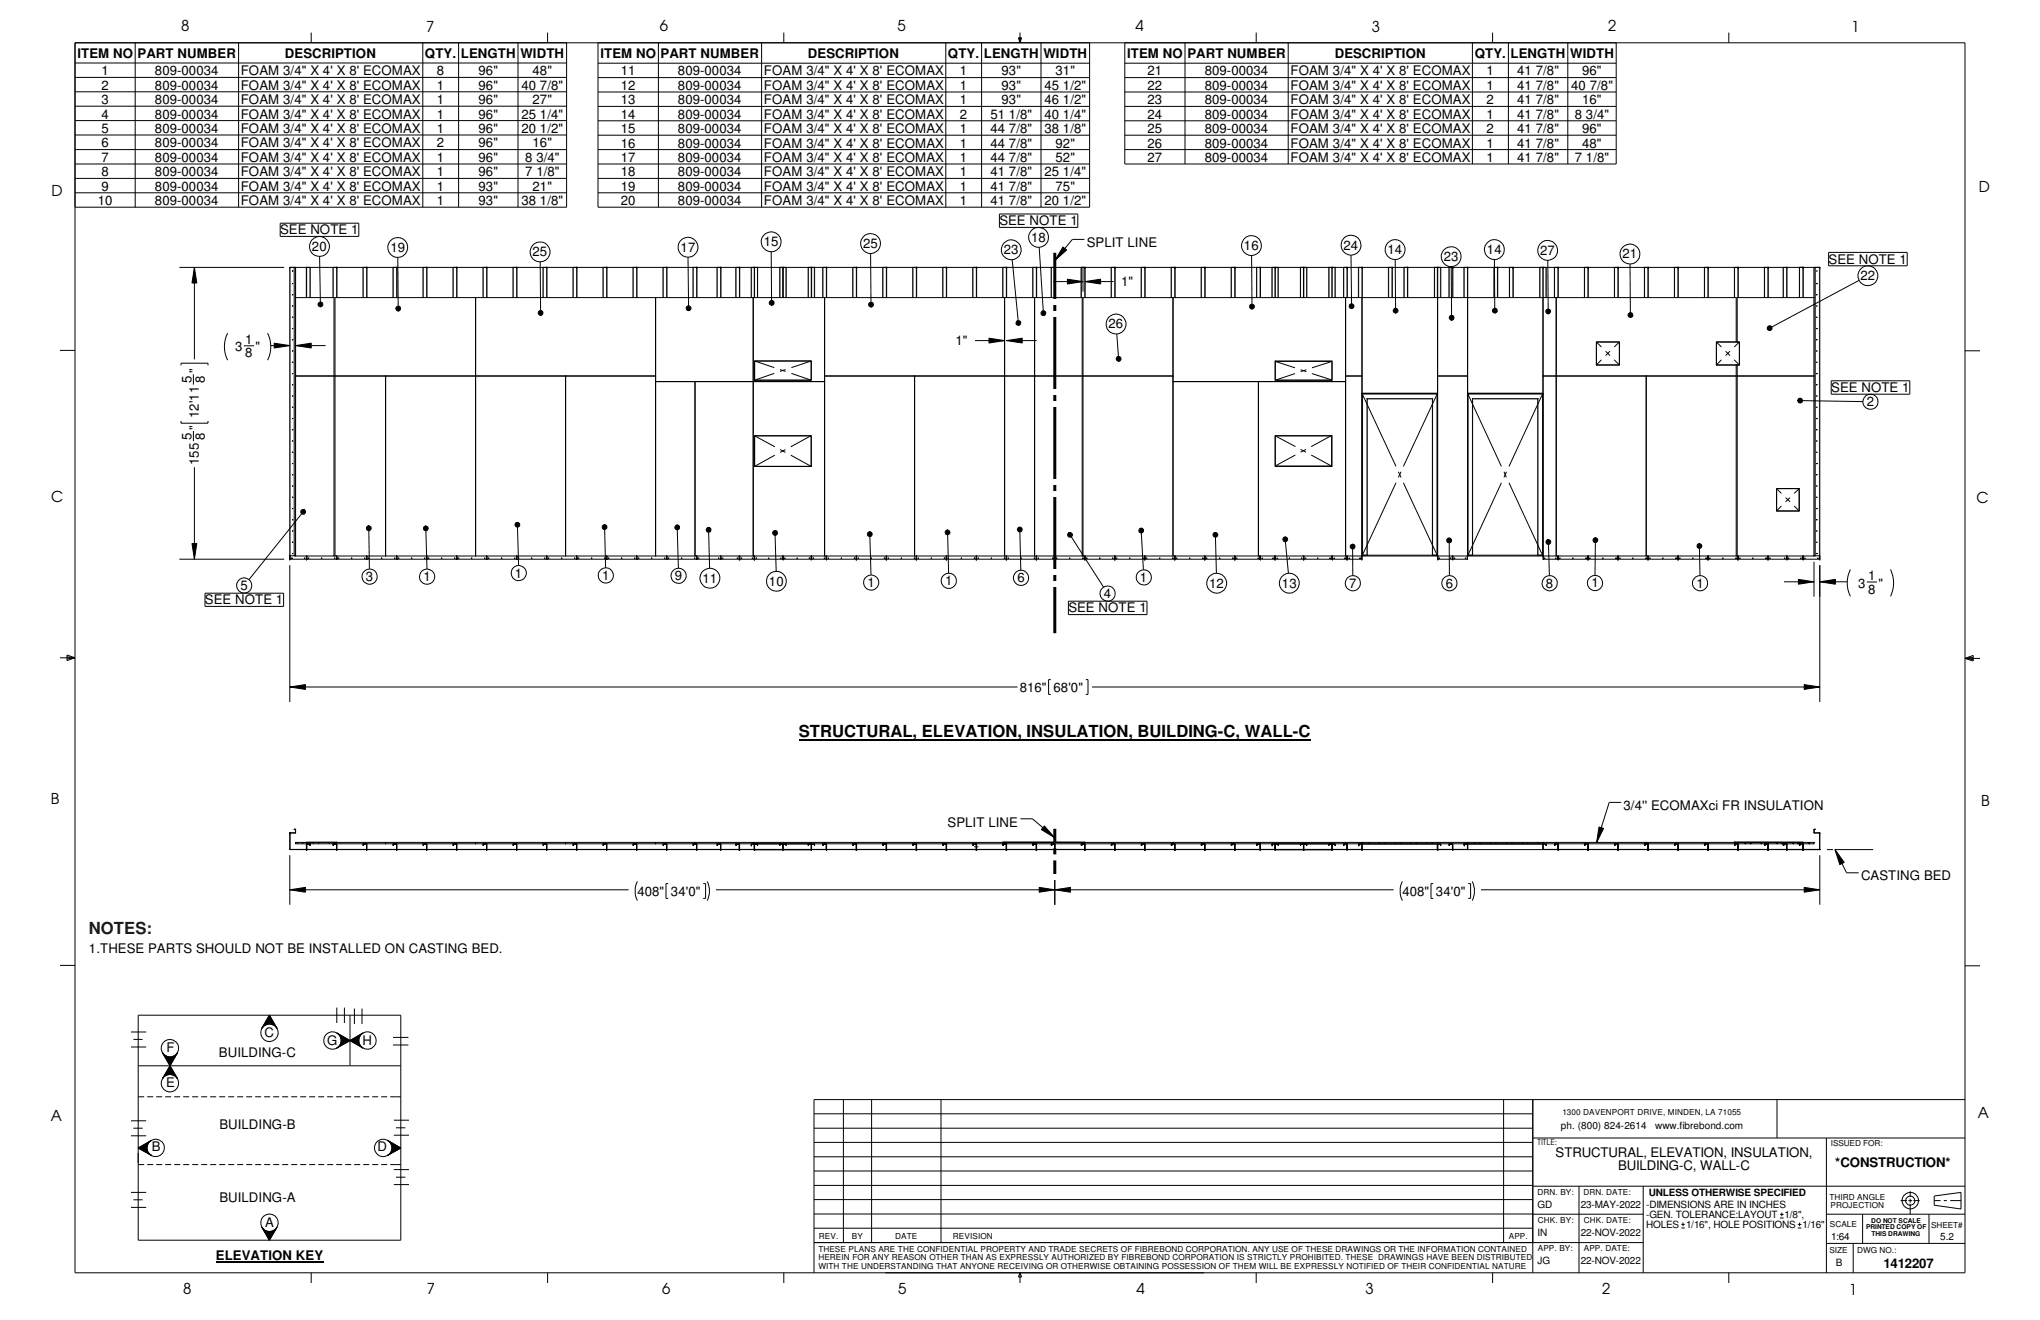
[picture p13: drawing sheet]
<svg xmlns="http://www.w3.org/2000/svg" width="432mm" height="279mm" viewBox="0 0 432 279" stroke-linecap="round" stroke-linejoin="round" font-family="sans-serif">
<defs><g id="words">
<text font-size="3.5" x="169.1" y="156">STRUCTURAL, ELEVATION, INSULATION, BUILDING-C, WALL-C</text>
<text font-size="3.5" fill="#191924" x="18.8" y="197.7">NOTES:</text>
<g font-size="3.2">
<text x="38.3" y="6.6">8</text>
<text x="90.2" y="6.7">7</text>
<text x="139.7" y="6.5">6</text>
<text x="190" y="6.5">5</text>
<text x="240.4" y="6.6">4</text>
<text x="290.4" y="6.7">3</text>
<text x="340.4" y="6.5">2</text>
<text x="391.8" y="6.7">1</text>
<text x="10.9" y="41.5">D</text>
<text x="418.8" y="40.7">D</text>
<text x="10.8" y="106.3">C</text>
<text x="418.3" y="106.4">C</text>
<text x="10.8" y="170.2">B</text>
<text x="419.4" y="170.6">B</text>
<text x="10.8" y="237.2">A</text>
<text x="418.6" y="236.7">A</text>
<text x="38.8" y="273.8">8</text>
<text x="90.3" y="273.8">7</text>
<text x="140.2" y="273.8">6</text>
<text x="190.1" y="273.9">5</text>
<text x="240.5" y="273.8">4</text>
<text x="289" y="273.9">3</text>
<text x="339.1" y="273.9">2</text>
<text x="391.3" y="274.1">1</text>
</g>
<g font-size="2.8">
<text x="16.4" y="12.2">ITEM NO PART NUMBER</text>
<text x="21.5" y="16">1</text>
<text x="32.8" y="16">809-00034</text>
<text x="51" y="16">FOAM 3/4&quot; X 4' X 8' ECOMAX</text>
<text x="60.3" y="12.2">DESCRIPTION</text>
<text x="90" y="12.2">QTY. LENGTH WIDTH</text>
<text x="92.5" y="16">8</text>
<text x="101.3" y="16">96&quot;</text>
<text x="112.7" y="16">48&quot;</text>
<text x="127.1" y="12.2">ITEM NO PART NUMBER</text>
<text x="131.4" y="16">11</text>
<text x="143.5" y="16">809-00034</text>
<text x="161.7" y="16">FOAM 3/4&quot; X 4' X 8' ECOMAX</text>
<text x="171" y="12.2">DESCRIPTION</text>
<text x="200.7" y="12.2">QTY. LENGTH WIDTH</text>
<text x="203.2" y="16">1</text>
<text x="212" y="16">93&quot;</text>
<text x="223.4" y="16">31&quot;</text>
<text x="238.6" y="12.2">ITEM NO PART NUMBER</text>
<text x="242.9" y="16">21</text>
<text x="255" y="16">809-00034</text>
<text x="273.2" y="16">FOAM 3/4&quot; X 4' X 8' ECOMAX</text>
<text x="282.5" y="12.2">DESCRIPTION</text>
<text x="312.2" y="12.2">QTY. LENGTH WIDTH</text>
<text x="314.7" y="16">1</text>
<text x="321.1" y="16">41 7/8&quot;</text>
<text x="334.9" y="16">96&quot;</text>
<text x="21.5" y="19">2</text>
<text x="21.5" y="22.1">3</text>
<text x="32.8" y="19">809-00034</text>
<text x="32.8" y="22.1">809-00034</text>
<text x="51" y="19">FOAM 3/4&quot; X 4' X 8' ECOMAX</text>
<text x="51" y="22.1">FOAM 3/4&quot; X 4' X 8' ECOMAX</text>
<text x="92.5" y="19">1</text>
<text x="92.5" y="22.1">1</text>
<text x="101.3" y="19">96&quot;</text>
<text x="101.3" y="22.1">96&quot;</text>
<text x="110.4" y="19">40 7/8&quot;</text>
<text x="112.7" y="22.1">27&quot;</text>
<text x="131.4" y="19">12</text>
<text x="131.4" y="22.1">13</text>
<text x="143.5" y="19">809-00034</text>
<text x="143.5" y="22.1">809-00034</text>
<text x="161.7" y="19">FOAM 3/4&quot; X 4' X 8' ECOMAX</text>
<text x="161.7" y="22.1">FOAM 3/4&quot; X 4' X 8' ECOMAX</text>
<text x="203.2" y="19">1</text>
<text x="203.2" y="22.1">1</text>
<text x="212" y="19">93&quot;</text>
<text x="212" y="22.1">93&quot;</text>
<text x="221.1" y="19">45 1/2&quot;</text>
<text x="221.1" y="22.1">46 1/2&quot;</text>
<text x="242.9" y="19">22</text>
<text x="242.9" y="22.1">23</text>
<text x="255" y="19">809-00034</text>
<text x="255" y="22.1">809-00034</text>
<text x="273.2" y="19">FOAM 3/4&quot; X 4' X 8' ECOMAX</text>
<text x="273.2" y="22.1">FOAM 3/4&quot; X 4' X 8' ECOMAX</text>
<text x="314.7" y="19">1</text>
<text x="314.7" y="22.1">2</text>
<text x="321.1" y="19">41 7/8&quot;</text>
<text x="321.1" y="22.1">41 7/8&quot;</text>
<text x="332.6" y="19">40 7/8&quot;</text>
<text x="334.9" y="22.1">16&quot;</text>
<text x="21.5" y="25.1">4</text>
<text x="21.5" y="28.2">5</text>
<text x="32.8" y="25.1">809-00034</text>
<text x="32.8" y="28.2">809-00034</text>
<text x="51" y="25.1">FOAM 3/4&quot; X 4' X 8' ECOMAX</text>
<text x="51" y="28.2">FOAM 3/4&quot; X 4' X 8' ECOMAX</text>
<text x="92.5" y="25.1">1</text>
<text x="92.5" y="28.2">1</text>
<text x="101.3" y="25.1">96&quot;</text>
<text x="101.3" y="28.2">96&quot;</text>
<text x="110.4" y="25.1">25 1/4&quot;</text>
<text x="110.4" y="28.2">20 1/2&quot;</text>
<text x="131.4" y="25.1">14</text>
<text x="131.4" y="28.2">15</text>
<text x="143.5" y="25.1">809-00034</text>
<text x="143.5" y="28.2">809-00034</text>
<text x="161.7" y="25.1">FOAM 3/4&quot; X 4' X 8' ECOMAX</text>
<text x="161.7" y="28.2">FOAM 3/4&quot; X 4' X 8' ECOMAX</text>
<text x="203.2" y="25.1">2</text>
<text x="203.2" y="28.2">1</text>
<text x="209.6" y="25.1">51 1/8&quot;</text>
<text x="209.6" y="28.2">44 7/8&quot;</text>
<text x="221.1" y="25.1">40 1/4&quot;</text>
<text x="221.1" y="28.2">38 1/8&quot;</text>
<text x="242.9" y="25.1">24</text>
<text x="242.9" y="28.2">25</text>
<text x="255" y="25.1">809-00034</text>
<text x="255" y="28.2">809-00034</text>
<text x="273.2" y="25.1">FOAM 3/4&quot; X 4' X 8' ECOMAX</text>
<text x="273.2" y="28.2">FOAM 3/4&quot; X 4' X 8' ECOMAX</text>
<text x="314.7" y="25.1">1</text>
<text x="314.7" y="28.2">2</text>
<text x="321.1" y="25.1">41 7/8&quot;</text>
<text x="321.1" y="28.2">41 7/8&quot;</text>
<text x="333.3" y="25.1">8 3/4&quot;</text>
<text x="334.9" y="28.2">96&quot;</text>
<text x="21.5" y="31.2">6</text>
<text x="21.5" y="34.2">7</text>
<text x="32.8" y="31.2">809-00034</text>
<text x="32.8" y="34.2">809-00034</text>
<text x="51" y="31.2">FOAM 3/4&quot; X 4' X 8' ECOMAX</text>
<text x="51" y="34.2">FOAM 3/4&quot; X 4' X 8' ECOMAX</text>
<text x="92.5" y="31.2">2</text>
<text x="92.5" y="34.2">1</text>
<text x="101.3" y="31.2">96&quot;</text>
<text x="101.3" y="34.2">96&quot;</text>
<text x="111.2" y="34.2">8 3/4&quot;</text>
<text x="112.7" y="31.2">16&quot;</text>
<text x="131.4" y="31.2">16</text>
<text x="131.4" y="34.3">17</text>
<text x="143.5" y="31.2">809-00034</text>
<text x="143.5" y="34.3">809-00034</text>
<text x="161.7" y="31.2">FOAM 3/4&quot; X 4' X 8' ECOMAX</text>
<text x="161.7" y="34.3">FOAM 3/4&quot; X 4' X 8' ECOMAX</text>
<text x="203.2" y="31.2">1</text>
<text x="203.2" y="34.3">1</text>
<text x="209.6" y="31.2">44 7/8&quot;</text>
<text x="209.6" y="34.3">44 7/8&quot;</text>
<text x="223.4" y="31.2">92&quot;</text>
<text x="223.4" y="34.3">52&quot;</text>
<text x="242.9" y="31.2">26</text>
<text x="242.9" y="34.3">27</text>
<text x="255" y="31.2">809-00034</text>
<text x="255" y="34.3">809-00034</text>
<text x="273.2" y="31.2">FOAM 3/4&quot; X 4' X 8' ECOMAX</text>
<text x="273.2" y="34.3">FOAM 3/4&quot; X 4' X 8' ECOMAX</text>
<text x="314.7" y="31.2">1</text>
<text x="314.7" y="34.3">1</text>
<text x="321.1" y="31.2">41 7/8&quot;</text>
<text x="321.1" y="34.3">41 7/8&quot;</text>
<text x="333.3" y="34.3">7 1/8&quot;</text>
<text x="334.9" y="31.2">48&quot;</text>
<text x="21.5" y="37.3">8</text>
<text x="21.5" y="40.3">9</text>
<text x="32.8" y="37.3">809-00034</text>
<text x="32.8" y="40.3">809-00034</text>
<text x="51" y="37.3">FOAM 3/4&quot; X 4' X 8' ECOMAX</text>
<text x="51" y="40.3">FOAM 3/4&quot; X 4' X 8' ECOMAX</text>
<text x="92.5" y="37.3">1</text>
<text x="92.5" y="40.3">1</text>
<text x="101.3" y="37.3">96&quot;</text>
<text x="101.3" y="40.3">93&quot;</text>
<text x="111.2" y="37.3">7 1/8&quot;</text>
<text x="112.7" y="40.3">21&quot;</text>
<text x="131.4" y="37.3">18</text>
<text x="131.4" y="40.4">19</text>
<text x="143.5" y="37.3">809-00034</text>
<text x="143.5" y="40.4">809-00034</text>
<text x="161.7" y="37.3">FOAM 3/4&quot; X 4' X 8' ECOMAX</text>
<text x="161.7" y="40.4">FOAM 3/4&quot; X 4' X 8' ECOMAX</text>
<text x="203.2" y="37.3">1</text>
<text x="203.2" y="40.4">1</text>
<text x="209.6" y="37.3">41 7/8&quot;</text>
<text x="209.6" y="40.4">41 7/8&quot;</text>
<text x="221.1" y="37.3">25 1/4&quot;</text>
<text x="223.4" y="40.4">75&quot;</text>
<text x="20.7" y="43.4">10</text>
<text x="32.8" y="43.4">809-00034</text>
<text x="51" y="43.4">FOAM 3/4&quot; X 4' X 8' ECOMAX</text>
<text x="92.5" y="43.4">1</text>
<text x="101.3" y="43.4">93&quot;</text>
<text x="110.4" y="43.4">38 1/8&quot;</text>
<text x="131.4" y="43.4">20</text>
<text x="143.5" y="43.4">809-00034</text>
<text x="161.7" y="43.4">FOAM 3/4&quot; X 4' X 8' ECOMAX</text>
<text x="203.2" y="43.4">1</text>
<text x="209.6" y="43.4">41 7/8&quot;</text>
<text x="211.5" y="47.7">SEE NOTE 1</text>
<text x="221.1" y="43.4">20 1/2&quot;</text>
<text x="59.3" y="49.6">SEE NOTE 1</text>
<text x="66" y="53.1">20</text>
<text x="82.6" y="53.3">19</text>
<text x="144.1" y="53.3">17</text>
<text x="161.7" y="52.1">15</text>
<text x="182.7" y="52.5">25</text>
<text x="212.5" y="53.8">23</text>
<text x="218.3" y="51.2">18</text>
<text x="230" y="52.3">SPLIT LINE</text>
<text x="263.3" y="52.9">16</text>
<text x="284.4" y="52.8">24</text>
<text x="293.7" y="53.8">14</text>
<text x="314.7" y="53.8">14</text>
<text x="326" y="53.9">27</text>
<text x="112.7" y="54.3">25</text>
<text x="305.6" y="55.3">23</text>
<text x="343.5" y="54.7">21</text>
<text x="387.1" y="55.8">SEE NOTE 1</text>
<text x="393.8" y="59.3">22</text>
<text x="237.3" y="60.6">1&quot;</text>
<text x="234.7" y="69.5">26</text>
<text x="49.8" y="74.3">3</text>
<text x="51.9" y="72.8">1</text>
<text x="51.9" y="75.6">8</text>
<text x="54.1" y="74.3">&quot;</text>
<text x="202.3" y="73.1">1&quot;</text>
<text x="40.5" y="81.1" transform="rotate(-90 40.5 81.1)">5</text>
<text x="42.1" y="79" transform="rotate(-90 42.1 79)">&quot;</text>
<text x="43.4" y="81.1" transform="rotate(-90 43.4 81.1)">8</text>
<text x="387.6" y="83">SEE NOTE 1</text>
<text x="42.1" y="88.5" transform="rotate(-90 42.1 88.5)">12'11</text>
<text x="395.1" y="86">2</text>
<text x="40.5" y="93.1" transform="rotate(-90 40.5 93.1)">5</text>
<text x="42.1" y="90.9" transform="rotate(-90 42.1 90.9)">&quot;</text>
<text x="43.4" y="93.1" transform="rotate(-90 43.4 93.1)">8</text>
<text x="42.1" y="98.4" transform="rotate(-90 42.1 98.4)">155</text>
<text x="50.9" y="124.9">5</text>
<text x="77.5" y="123">3</text>
<text x="89.6" y="123">1</text>
<text x="109" y="122.3">1</text>
<text x="127.5" y="122.7">1</text>
<text x="142.8" y="122.8">9</text>
<text x="148.7" y="123.3">11</text>
<text x="162.8" y="124">10</text>
<text x="183.6" y="124.2">1</text>
<text x="200.1" y="123.9">1</text>
<text x="215.3" y="123.3">6</text>
<text x="241.3" y="123.1">1</text>
<text x="255.9" y="124.4">12</text>
<text x="271.4" y="124.4">13</text>
<text x="285.6" y="124.4">7</text>
<text x="306" y="124.4">6</text>
<text x="327.2" y="124.4">8</text>
<text x="336.8" y="124.3">1</text>
<text x="359.1" y="124.4">1</text>
<text x="393.3" y="124.4">3</text>
<text x="395.4" y="125.6">8</text>
<text x="395.4" y="122.8">1</text>
<text x="397.6" y="124.4">&quot;</text>
<text x="43.4" y="127.9">SEE NOTE 1</text>
<text x="226.1" y="129.6">SEE NOTE 1</text>
<text x="233.7" y="126.6">4</text>
<text x="215.9" y="146.4">816&quot;</text>
<text x="223" y="146.4">68'0&quot;</text>
<text x="343.7" y="171.4">3/4'' ECOMAXci FR INSULATION</text>
<text x="200.6" y="175">SPLIT LINE</text>
<text x="134.9" y="189.6">408&quot;</text>
<text x="142" y="189.6">34'0&quot;</text>
<text x="296.8" y="189.6">408&quot;</text>
<text x="304" y="189.6">34'0&quot;</text>
<text x="393.9" y="186.4">CASTING BED</text>
<text x="18.8" y="201.7">1.THESE PARTS SHOULD NOT BE INSTALLED ON CASTING BED.</text>
<text x="56" y="219.5">C</text>
<text x="69.3" y="221.3">G</text>
<text x="76.8" y="221.3">H</text>
<text x="35.3" y="222.6">F</text>
<text x="46.4" y="223.8">BUILDING-C</text>
<text x="35.2" y="230.1">E</text>
<text x="46.4" y="238.9">BUILDING-B</text>
<text x="32.2" y="243.6">B</text>
<text x="79.9" y="243.6">D</text>
<text x="329.3" y="244.9">STRUCTURAL, ELEVATION, INSULATION,</text>
<text x="342.5" y="247.7">BUILDING-C, WALL-C</text>
<text x="388.5" y="247.1">*CONSTRUCTION*</text>
<text x="46.4" y="254.4">BUILDING-A</text>
<text x="56.1" y="259.7">A</text>
<text x="45.7" y="266.7">ELEVATION KEY</text>
<text x="398.7" y="268.4">1412207</text>
</g>
<g font-size="2.1">
<text x="330.4" y="239">ph. (800) 824-2614</text>
<text x="350.4" y="239">www.fibrebond.com</text>
<text x="325.5" y="255.7">GD</text>
<text x="334.6" y="255.7">23-MAY-2022</text>
<text x="348.4" y="255.7">-DIMENSIONS ARE IN INCHES</text>
<text x="348.4" y="257.8">-GEN. TOLERANCE:LAYOUT</text>
<text x="349" y="253.2">UNLESS OTHERWISE SPECIFIED</text>
<text x="377.7" y="257.8">1/8&quot;,</text>
<text x="325.5" y="261.6">IN</text>
<text x="334.6" y="261.6">22-NOV-2022</text>
<text x="348.4" y="259.9">HOLES 1/16&quot;, HOLE POSITIONS 1/16&quot;</text>
<text x="387.6" y="262.4">1:64</text>
<text x="410.7" y="262.4">5.2</text>
<text x="325.5" y="267.6">JG</text>
<text x="334.6" y="267.6">22-NOV-2022</text>
<text x="388.6" y="267.9">B</text>
</g>
<g font-size="1.7">
<text x="330.7" y="236.1">1300 DAVENPORT DRIVE, MINDEN, LA 71055</text>
<text x="325.5" y="242.4">TITLE:</text>
<text x="387.5" y="242.7">ISSUED FOR:</text>
<text x="325.5" y="252.9">DRN. BY:</text>
<text x="335.2" y="252.9">DRN. DATE:</text>
<text x="387.2" y="254">THIRD ANGLE</text>
<text x="387.5" y="255.7">PROJECTION</text>
<text x="173.4" y="262.2">REV.</text>
<text x="180.3" y="262.2">BY</text>
<text x="189.5" y="262.2">DATE</text>
<text x="201.7" y="262.2">REVISION</text>
<text x="319.4" y="262.2">APP.</text>
<text x="325.5" y="258.9">CHK. BY:</text>
<text x="335.2" y="258.9">CHK. DATE:</text>
<text x="387.3" y="259.7">SCALE</text>
<text x="408.8" y="259.8">SHEET#</text>
<text x="173.2" y="265">THESE PLANS ARE THE CONFIDENTIAL PROPERTY AND TRADE SECRETS OF FIBREBOND CORPORATION. ANY USE OF THESE DRAWINGS OR THE INFORMATION CONTAINED</text>
<text x="173.2" y="268.6">WITH THE UNDERSTANDING THAT ANYONE RECEIVING OR OTHERWISE OBTAINING POSSESSION OF THEM WILL BE EXPRESSLY NOTIFIED OF THEIR CONFIDENTIAL NATURE</text>
<text x="173.2" y="266.8">HEREIN FOR ANY REASON OTHER THAN AS EXPRESSLY AUTHORIZED BY FIBREBOND CORPORATION IS STRICTLY PROHIBITED. THESE DRAWINGS HAVE BEEN DISTRIBUTED</text>
<text x="325.5" y="264.9">APP. BY:</text>
<text x="335.2" y="264.8">APP. DATE:</text>
<text x="387.2" y="265.3">SIZE</text>
<text x="393.1" y="265.3">DWG NO.:</text>
</g>
<g font-size="1.4">
<text x="395" y="260.2">PRINTED COPY OF</text>
<text x="396.1" y="258.8">DO NOT SCALE</text>
<text x="396.2" y="261.7">THIS DRAWING</text>
</g>
</g></defs>
<g fill="none" stroke="#000" stroke-width=".21">
<path d="M15.9 9.1h400v260.3h-400zM15.9 16.4h104M15.9 19.4h104M15.9 13.3h104M28.6 9.1v34.8M50.5 9.1v34.8M65.9 6.9v2.2M89.5 9.1v34.8M97.1 9.1v34.8M109.6 9.1v34.8M115.9 6.9v2.2M119.9 9.1v34.8h-104"/>
<path d="M126.6 9.1v34.8h104v-34.8M126.6 16.4h104M126.6 19.5h104M126.6 13.4h104M139.4 9.1v34.8M161.2 9.1v34.8M165.9 6.9v2.2M200.2 9.1v34.8M207.8 9.1v34.8M215.6 8h.6l-.3 1.1zM215.7 8l.2 1.1M215.9 6.9v2.2"/>
<path d="M216 8l-.1 1.1M220.3 9.1v34.8M238.1 16.4h104M238.1 9.1v25.6h104v-25.6M238.1 19.5h104M238.1 13.4h104M250.8 9.1v25.6M265.9 6.9v2.2M272.7 9.1v25.6M311.7 9.1v25.6M315.9 6.9v2.2M319.3 9.1v25.6"/>
<path d="M331.9 9.1v25.6M365.9 6.9v2.2M15.9 22.5h104M15.9 25.5h104M15.9 28.6h104M15.9 31.7h104M15.9 34.7h104M15.9 37.8h104M126.6 31.7h104M126.6 34.7h104M126.6 37.8h104M126.6 22.5h104"/>
<path d="M126.6 25.6h104M126.6 28.6h104M238.1 31.7h104M238.1 22.5h104M238.1 25.6h104M238.1 28.6h104M15.9 40.8h104M38 56.6h22.2M41.1 56.6l.6 3.3h-1.1zM41.1 56.6v19.5M59.3 47.2h16.6v2.8h-16.6zM61.3 56.6h.1"/>
<path d="M61.3 56.6v61.8M61.3 56.6h323.9M62 60h.1M62 57.4h.1M62.3 56.6v61M62.6 56.6v61.1h8.1v-54.7h-8.1M64.9 56.6h.1M64.9 56.6v6.4M65.7 56.6v6.4M67.6 54.3l.2 10.1M70.5 56.6v6.4M71.3 56.6h.1"/>
<path d="M71.3 56.6v6.4M76.8 56.6v6.4M77.6 56.6h.1M77.6 56.6v6.4M83.2 56.6v6.4M84 56.6h.1M84 56.6v6.4M84.2 54.5l.1 10.8M89.5 56.6v6.4M90.3 56.6h.1M90.3 56.6v6.4M95.9 56.6v6.4"/>
<path d="M96.7 56.6h.1M96.7 56.6v6.4M102.2 56.6v6.4M103 56.6h.1M103 56.6v6.4M108.6 56.6v6.4M109.4 56.6h.1M109.4 56.6v6.4M114.3 55.4l.1 10.9M114.9 56.6v6.4M115.7 56.6h.1M115.7 56.6v6.4"/>
<path d="M121.3 56.6v6.4M122.1 56.6h.1M122.1 56.6v6.4M126.6 40.8h104M127.6 56.6v6.4M128.4 56.6h.1M128.4 56.6v6.4M134 56.6v6.4M134.8 56.6h.1M134.8 56.6v6.4M140.3 56.6v6.4M141.1 56.6h.1"/>
<path d="M141.1 56.6v6.4M145.6 54.4l.2 10.8M146.7 56.6v6.4M147.5 56.6h.1M147.5 56.6v6.4M151.8 56.6v6.4M152.6 56.6h.1M152.6 56.6v6.4M155.7 56.6v6.4M156.5 56.6h.1M156.5 56.6v6.4M156.6 56.6h.1"/>
<path d="M159 56.6v6.4M159.6 56.6h.1M159.7 56.6v6.4M159.7 56.6h.1M160.4 56.6v6.4M163.2 53.3l.1 10.8M165.1 56.6v6.4M165.7 56.6v6.4M165.8 56.6h.1M166.4 56.6v6.4M171.1 56.6v6.4M171.7 56.6h.1"/>
<path d="M171.7 56.6v6.4M172.4 56.6v6.4M174.2 56.6v6.4M175 56.6h.1M175 56.6v6.4M180.5 56.6v6.4M181.2 56.6h.1M181.3 56.6h.1M181.3 56.6v6.4M184.3 53.7l.1 10.8M186.9 56.6v6.4M187.6 56.6h.1"/>
<path d="M187.7 56.6h.1M187.7 56.6v6.4M193.2 56.6v6.4M193.9 56.6h.1M194 56.6h.1M194 56.6v6.4M199.6 56.6v6.4M200.3 56.6h.1M200.4 56.6h.1M200.4 56.6v6.4M205.9 56.6v6.4M206.6 56.6h.1"/>
<path d="M206.7 56.6h.1M206.7 56.6v6.4M211.5 45.3h16.6v2.8h-16.6zM212.3 56.6v6.4M213 56.6h.1M213.1 56.6h.1M213.1 56.6v6.4M214.2 55l1.4 13.4M218.6 56.6v6.4M219.3 56.6h.1M219.4 56.6h.1M219.4 56.6v6.4"/>
<path d="M220 52.4l.9 13.9M222.5 56.6v6.4M222.9 59.6h6.3M223.2 56.6h.1M223.3 56.6h.1M223.3 56.6v6.4M225 52.3l.8 .6-2.5 2.3zM225.9 59.1l3.3 .5-3.3 .5zM228.9 56.6v6.4M229.2 56.4v5.3M229.5 50.7h-2.5l-3.7 4.5M229.6 56.6h.1"/>
<path d="M229.7 59.6l3.3-.5v1zM229.7 56.6h.1M229.7 56.6v6.4M229.7 59.6h6M235.2 56.6v6.4M235.9 56.6h.1M236 56.6h.1M236 56.6v6.4M241.6 56.6v6.4M242.3 56.6h.1M242.4 56.6h.1M242.4 56.6v6.4"/>
<path d="M247.9 56.6v6.4M248.6 56.6h.1M248.7 56.6h.1M248.7 56.6v6.4M254.3 56.6v6.4M255 56.6h.1M255.1 56.6h.1M255.1 56.6v6.4M260.6 56.6v6.4M261.3 56.6h.1M261.4 56.6h.1M261.4 56.6v6.4"/>
<path d="M264.9 54.1l.1 10.8M266 56.6v6.4M266.8 56.6h.1M266.8 56.6v6.4M269.2 56.6v6.4M269.8 56.6h.1M269.9 56.6v6.4M270 56.6h.1M270.6 56.6v6.4M275.3 56.6v6.4M275.9 56.6h.1M275.9 56.6v6.4"/>
<path d="M276 56.6h.1M276.6 56.6v6.4M281.3 56.6v6.4M281.9 56.6v6.4M282 56.6h.1M282.6 56.6v6.4M284.4 56.6v6.4M285.1 56.6h.1M285.2 56.6v6.4M285.2 56.6h.1M286 54l.1 10.8M287.5 56.6v6.4"/>
<path d="M288.2 56.6h.1M288.3 56.6h.1M288.3 56.6v6.4M293.9 56.6v6.4M294.7 56.6h.1M294.7 56.6v6.4M295.3 54.9l.1 10.8M297.2 56.6v6.4M297.9 56.6v6.4M298 56.6h.1M303.6 56.6v6.4M304.3 56.6v61.1"/>
<path d="M304.3 56.6h.1M305 56.6v6.4M306.7 56.6v6.4M307.2 56.4l.1 10.9M307.5 56.6h.1M307.5 56.6v6.4M309.9 56.6v6.4M310.6 56.6v61.8h-6.3M310.7 56.6h.1M316.2 56.6v6.4M316.3 54.9l.1 10.8M317 56.6v6.4"/>
<path d="M317 56.6h.1M319.5 56.6v6.4M320.2 56.6h.1M320.3 56.6h.1M320.3 56.6v6.4M325.9 56.6v6.4M326.6 56.6h.1M326.6 56.6v61.1M327.3 56.6v6.4M327.6 55.1l.1 10.8M329 56.6v6.4M329.8 56.6h.1"/>
<path d="M329.8 56.6v6.4M335.4 56.6v6.4M336.1 56.6h.1M336.2 56.6h.1M336.2 56.6v6.4M341.7 56.6v6.4M342.4 56.6h.1M342.5 56.6h.1M342.5 56.6v6.4M345 55.9l.1 10.8M348.1 56.6v6.4M348.8 56.6h.1"/>
<path d="M348.9 56.6h.1M348.9 56.6v6.4M354.4 56.6v6.4M355.1 56.6h.1M355.2 56.6h.1M355.2 56.6v6.4M360.8 56.6v6.4M361.5 56.6h.1M361.6 56.6h.1M361.6 56.6v6.4M367.1 56.6v6.4M367.8 56.6h.1"/>
<path d="M367.9 56.6h.1M367.9 56.6v6.4M373.5 56.6v6.4M374.2 56.6h.1M374.3 56.6h.1M374.3 56.6v6.4M377.4 56.6v6.4M378.2 56.6v6.4M378.2 56.6h.1M380.9 56.6v6.4M381.7 56.6h.1M381.7 56.6v6.4"/>
<path d="M384 56.6v61.1h-16.3v-40.4M384.2 56.6v61M384.6 57.4h.1M384.6 60h.1M385.2 56.6h.1M385.2 56.6v61.8M387.1 53.4h16.6v2.9h-16.6zM393.5 59.4l-18.9 10.1M12.7 74.2h3.2M38.3 77.3v-.4h5.7v.4M40.9 79.2v2.2M48.2 70.5a6.4 6.4 0 0 0 0 5.7"/>
<path d="M51.6 73.2h2.2M56.6 70.5a6.4 6.4 0 0 1 0 5.7M57.3 73.2h4M58 72.6l3.3 .6-3.3 .5zM62 79.1h.1M62 62.4h.1M62 71.9h.1M62 74.3h.1M62 76.7h.1M62 69.6h.1M62 64.8h.1M62 67.1h.1"/>
<path d="M62.6 73.2l3.3-.6v1.1zM62.6 79.6h8.1M62.6 73.2h6.3M67.5 64.1a.5 .5 0 0 1 .8 .1 .5 .5 0 0 1-.4 .7l-.1-.5 .1 .5a.49 .49 0 0 1-.5-.2 .49 .49 0 0 1 .1-.6zM70.9 63h158.2v54.7h-158.2zM70.9 79.6h67.9M81.6 79.6v38.1M83.9 64.9a.51 .51 0 0 1 .9 .2 .51 .51 0 0 1-.5 .7v-.5v.5l-.4-.1a.47 .47 0 0 1 0-.8zM100.7 63v54.7M114 65.9a.52 .52 0 0 1 .9 .1 .52 .52 0 0 1-.5 .8v-.5v.5l-.4-.4zM119.7 79.6v38.1M138.8 63v54.7"/>
<path d="M145.4 64.9a.51 .51 0 0 1 .8 .1 .51 .51 0 0 1-.4 .7v-.5v.5a.51 .51 0 0 1-.5-.3 .51 .51 0 0 1 .1-.5zM159.4 63v54.7M159.7 76.4v4.1M159.7 76.4h12M159.7 76.4l4.2 1.4M163 63.8a.51 .51 0 0 1 .8 .1v.4l-.3 .3h-.1l-.1-.5 .1 .5a.49 .49 0 0 1-.5-.3 .49 .49 0 0 1 .1-.5zM163.9 79l-4.2 1.5M165.1 78.2l1.2 .4M166.3 78.2l-1.2 .4M167.5 79l4.2 1.5M171.7 76.4v4.1M171.7 76.4l-4.2 1.4"/>
<path d="M174.5 63v54.7M174.5 79.6h54.6M184 64.1a.51 .51 0 0 1 .8 .2 .51 .51 0 0 1-.4 .7v-.5v.5l-.2-.1a.49 .49 0 0 1-.2-.8zM193.6 79.6v38.1M206.4 72.1h6.2M209.3 71.6l3.3 .5-3.3 .5zM212.6 63v54.7M213.1 72.1l3.3-.5v1zM213.1 72.1h6.3M215.2 68a.52 .52 0 0 1 .8 .1 .52 .52 0 0 1-.4 .8v-.5v.5l-.2-.1a.46 .46 0 0 1-.4-.3 .46 .46 0 0 1 .2-.5zM219 63v54.7M220.5 66a.52 .52 0 0 1 .8 .1 .52 .52 0 0 1-.4 .7v-.5v.5a.51 .51 0 0 1-.5-.3 .51 .51 0 0 1 .1-.5z"/>
<path d="M229.2 79.6h19.1M236.4 75.6a.51 .51 0 0 1 .8 .1 .51 .51 0 0 1-.4 .8v-.6v.6l-.2-.1a.49 .49 0 0 1-.2-.8zM236.4 70.7l.4 5.2M248.3 63v54.7M264.6 64.5a.52 .52 0 0 1 .9 .2 .52 .52 0 0 1-.5 .7v-.5v.5l-.5-.3zM269.9 76.4h12v4.1h-12zM274.1 79.1l-4.2 1.4M274.1 77.9l-4.2-1.4h12l-4.2 1.4M275.3 78.3l1.2 .4M276.5 78.3l-1.2 .4M277.7 79.1l4.2 1.3M284.8 63v54.7"/>
<path d="M284.8 79.6h3.5M285.7 64.4a.52 .52 0 0 1 .9 .2 .52 .52 0 0 1-.5 .7v-.5v.5l-.5-.3zM288.3 63v55.4h-227M295.1 65.4a.5 .5 0 0 1 .8 .2 .5 .5 0 0 1-.5 .7v-.6v.6l-.2-.1a.46 .46 0 0 1-.1-.8zM304.3 79.6h6.3M306.9 66.9l.6-.1 .3 .4a.51 .51 0 0 1-.5 .6v-.5v.5l-.4-.2a.47 .47 0 0 1 0-.7zM316.1 65.4a.5 .5 0 0 1 .8 .1 .5 .5 0 0 1-.5 .8v-.6v.6a.49 .49 0 0 1-.5-.3 .49 .49 0 0 1 .2-.6zM326.6 79.6h40.9M327.3 65.6a.51 .51 0 0 1 .9 .1 .51 .51 0 0 1-.5 .7v-.5v.5l-.5-.3zM329.4 63v54.7M337.9 72.4h4.9M337.9 77.3h4.9"/>
<path d="M337.9 72.4v4.9M337.9 72.4l1.1 1M339 76.2l-1.1 1.1M339.9 74.3l.9 1M340.8 74.3l-.9 1M341.7 76.2l1.1 1.1M342.8 72.4v4.9M342.8 72.4l-1.1 1M344.8 66.3a.49 .49 0 0 1 .8 .2 .49 .49 0 0 1-.5 .7v-.5v.5a.49 .49 0 0 1-.5-.3 .49 .49 0 0 1 .2-.6zM348.4 79.6v38.1M363.3 72.4h4.9M363.3 77.3h4.9"/>
<path d="M363.3 72.4v4.9M363.3 72.4l1.1 1M364.4 76.2l-1.1 1.1M365.3 74.3l.9 1M366.2 74.3l-.9 1M367.1 76.2l1.1 1.1M367.5 72.4v-9.4h-138.3v54.7h75v-34.3M367.5 77.3v40.4h-63.2M367.7 79.6h16.3M368.2 72.4v4.9M368.2 72.4l-1.1 1M374.2 69.1a.5 .5 0 0 1 .7 0 .5 .5 0 0 1 0 .7 .5 .5 0 0 1-.8-.1l.5-.2-.5 .2z"/>
<path d="M384 63h-16.3v9.4M384.6 79.1h.1M384.6 76.7h.1M384.5 74.3h.1zM384.6 69.6h.1M384.5 71.9l.1 .1zM384.6 67.1h.1M384.5 64.7l.1 .1zM384.5 62.4h.1zM415.9 74.3h3.2M38.3 89.1v.5h5.7v-.5M40.9 91.2v2.2"/>
<path d="M41.1 98.9v19.5M62 93.3h.1M62 91h.1M62 88.6h.1M62 86.2h.1M62 81.4h.1M62 83.8h.1M62 95.7h.1M62 98.1h.1M138.8 80.8h35.7M147.1 80.8v36.9M159.7 92.2v6.5"/>
<path d="M159.7 92.2h12v6.5M159.7 98.7h12M159.7 80.5h12M159.7 92.2l4.3 2.4M164 96.4l-4.3 2.3M165.1 95.2l1.1 .6M166.2 95.2l-1.1 .6M167.4 96.4l4.3 2.3M171.7 92.2l-4.3 2.4M248.3 80.8h36.5M266.4 80.8v36.9M269.9 92.2h12v6.5h-12z"/>
<path d="M269.9 92.2l4.3 2.3M274.2 96.3l-4.3 2.3h12M275.3 95.1l1.1 .6M276.4 95.1l-1.1 .6M277.5 96.3l4.3 2.3M281.8 92.2l-4.3 2.3M281.9 92.2v6.4M288.3 83.4h.1M288.3 83.4v34.3M288.3 83.4h15.9M289.3 84.4h.1M289.4 84.4h13.8"/>
<path d="M289.4 84.4v33.1M296 99.9l.5 1.1M296.5 99.9l-.5 1.1M303.2 84.4v33.1M303.2 84.4h.1M304.2 83.4h.1M304.2 83.2l-7.1 15.5M304.3 83.3h-16l7.2 15.4M310.7 83.4h.1M310.7 83.4v34.3M310.7 83.4h15.9M311.7 84.4h.1"/>
<path d="M311.7 84.4v33.1M311.7 84.4h13.8M318.3 99.9l.6 1.1M318.9 99.9l-.6 1.1M325.5 84.4v33.1M325.5 84.4h.1M326.6 83.4h-.1M326.6 83.4v34.3l-7.2-15.5M326.6 83.3l-7.2 15.4M326.6 83.3h-16l7.2 15.4M380.7 84.4a.52 .52 0 0 1 .8 .1 .52 .52 0 0 1-.3 .7 .52 .52 0 0 1-.7-.4h.5h-.5zM381 84.8l13.3 .2"/>
<path d="M384.6 98.1h.1M384.6 95.7h.1M384.5 93.3l.1 .1zM384.5 90.9l.1 .1zM384.6 88.6h.1M384.6 86.2h.1M384.5 83.8l.1 .1zM384.5 81.4l.1 .1zM387.6 80.6h16.6v2.8h-16.6zM38 118.4h22.2M40.6 115.1h1.1l-.6 3.3zM61.3 118.4h.1"/>
<path d="M61.3 119.6v29M61.3 117.6h1.3M61.4 117.6v.8M61.7 118.1l.1 .1zM62 110h.1M62 107.7h.1M62 105.2h.1M62 102.9h.1M62 117.2h.1M62 100.5h.1M62 112.4h.1M62 114.8h.1"/>
<path d="M63.8 108a.47 .47 0 0 1 .7-.1l-.3 .4 .3-.4a.5 .5 0 0 1 0 .8 .5 .5 0 0 1-.7 0 .5 .5 0 0 1 0-.7zM64.2 108.3l-11.5 14.4M64.4 118.1l.1 .1zM64.9 118.4h.1M64.9 117.7v.7M65.3 118.2h.1zM68 118.2h.2zM70.7 117.6h.2M70.8 118.1l.1 .1zM71.2 117.7v.7M71.3 117.7v.7M71.6 118.2h.2z"/>
<path d="M74.4 118.2h.1zM77.2 118.1l.1 .1zM77.6 117.7v.7M77.7 111.5l.4-.2v.5v-.5a.51 .51 0 0 1 .5 .6 .51 .51 0 0 1-.8 .4 .51 .51 0 0 1-.1-.8zM78 118.2h.1zM78.1 111.8l.1 8.6M80.7 118.2h.2zM83.5 118.1l.1 .1zM83.9 117.7v.7M84 117.7v.7M84.3 118.2h.2zM87.1 118.2h.1z"/>
<path d="M89.7 111.5l.4-.2v.5v-.5a.51 .51 0 0 1 .5 .7 .51 .51 0 0 1-.7 .3 .51 .51 0 0 1-.2-.8zM89.9 118.1l.1 .1zM90.1 111.8l.3 8.6M90.3 117.7v.7M90.7 118.2h.1zM93.4 118.2h.2zM96.2 118.1l.1 .1zM96.6 117.7v.7M96.7 117.7v.7M97 118.2h.2zM99.8 118.2h.1zM102.6 118.1l.1 .1z"/>
<path d="M103 117.7v.7M103.4 118.2h.1zM106.1 118.2h.2zM108.9 118.1l.1 .1zM109.1 110.7l.4-.1v.5v-.5a.52 .52 0 0 1 .5 .7 .52 .52 0 0 1-.8 .2 .52 .52 0 0 1-.1-.8zM109.3 117.7v.7M109.4 117.7v.7M109.5 111.1l.3 8.6M109.7 118.2h.2zM112.5 118.2h.1zM115.3 118.1l.1 .1zM115.7 117.7v.7"/>
<path d="M116.1 118.2h.1zM118.8 118.2h.2zM121.6 118.1l.1 .1zM122 117.7v.7M122.1 117.7v.7M122.4 118.2h.2zM125.2 118.2h.1zM127.6 111.2l.3-.2 .1 .5-.1-.5a.51 .51 0 0 1 .6 .6 .51 .51 0 0 1-.8 .4 .51 .51 0 0 1-.1-.8zM128 118.1l.1 .1zM128 111.5l.2 8.7M128.4 117.7v.7M128.8 118.2h.1z"/>
<path d="M131.5 118.2h.2zM134.3 118.1l.1 .1zM134.7 117.7v.7M134.8 117.7v.7M135.1 118.2h.2zM137.9 118.2h.1zM140.7 118.1l.1 .1zM141.1 117.7v.7M141.5 118.2h.1zM143.1 111.2l.2-.1v.5v-.5a.51 .51 0 0 1 .5 .7 .51 .51 0 0 1-.8 .2 .51 .51 0 0 1 .1-.8zM143.3 111.6l.3 8.7M144.2 118.2h.2z"/>
<path d="M147 118.1l.1 .1zM147.4 117.7v.7M147.5 117.7v.7M147.8 118.2h.2zM149.6 111.8l.4-.2v.5v-.5a.5 .5 0 0 1 .5 .6 .5 .5 0 0 1-.7 .4 .5 .5 0 0 1-.2-.8zM150 112.1l.2 8.2M152.1 118.1l.1 .1zM152.5 117.7v.7M152.6 117.7v.7M153 118.1v.1zM156 118.2h.2zM156.5 118.4h.1"/>
<path d="M156.5 117.7v.7M156.6 118.4h.1M156.6 117.7v.7M156.9 118.1l.1 .1zM159.2 118.1l.1 .1zM159.6 118.4h.1M159.6 117.7v.7M159.7 117.7v.7M159.7 118.4h.1M160.1 118.2h.1zM162.7 118.1l.1 .1zM163.7 112.4l.3-.1v.5v-.5a.51 .51 0 0 1 .5 .7 .51 .51 0 0 1-.7 .3 .51 .51 0 0 1-.1-.9z"/>
<path d="M164 112.8l.3 8.1M165.3 118.1l.1 .1zM165.7 117.7v.7M165.8 118.4h.1M165.8 117.7v.7M166.1 118.1l.1 .1zM168.7 118.1l.1 .1zM171.3 118.1l.1 .1zM171.7 118.4h.1M171.7 117.7v.7M172.1 118.2h.2zM174.5 118.1v.1z"/>
<path d="M174.9 117.7v.7M175 118.4h.1M175.3 118.1l.1 .1zM178.1 118.1v.1zM180.8 118.1l.1 .1zM181.2 118.4h.1M181.2 117.7v.7M181.3 117.7v.7M181.3 118.4h.1M181.7 118.1v.1zM183.7 112.7l.4-.1v.5v-.5a.51 .51 0 0 1 .5 .6 .51 .51 0 0 1-.7 .3 .51 .51 0 0 1-.2-.8zM184.1 113.1l.3 8.6"/>
<path d="M184.4 118.1l.1 .1zM187.2 118.1l.1 .1zM187.6 118.4h.1M187.6 117.7v.7M187.7 118.4h.1M188 118.1l.1 .1zM190.8 118.1v.1zM193.5 118.1l.1 .1zM193.9 118.4h.1M193.9 117.7v.7M194 117.7v.7M194 118.4h.1"/>
<path d="M194.4 118.1v.1zM197.1 118.1l.1 .1zM199.9 118.1l.1 .1zM200.2 112.4l.3-.2 .1 .5-.1-.5a.5 .5 0 0 1 .6 .6 .5 .5 0 0 1-.7 .3 .5 .5 0 0 1-.2-.7zM200.3 118.4h.1M200.3 117.7v.7M200.4 118.4h.1M200.6 112.7l.2 8.6M200.7 118.1l.1 .1zM203.5 118.1v.1zM206.2 118.1l.1 .1zM206.6 118.4h.1"/>
<path d="M206.6 117.7v.7M206.7 117.7v.7M206.7 118.4h.1M207.1 118.1v.1zM209.8 118.1l.1 .1zM212.6 118.1l.1 .1zM213 118.4h.1M213 117.7v.7M213.1 118.4h.1M213.4 118.1l.1 .1zM215.5 111.7l.4-.1v.5v-.5a.52 .52 0 0 1 .4 .7 .52 .52 0 0 1-.8 .2 .52 .52 0 0 1 0-.8zM215.9 112.1l.2 8.6"/>
<path d="M216.2 118.1v.1zM218.9 118.1l.1 .1zM219.3 118.4h.1M219.3 117.7v.7M219.4 117.7v.7M219.4 118.4h.1M219.8 118.1v.1zM222.8 118.1l.1 .1zM223.2 118.4h.1M223.2 117.7v.7M223.3 117.7v.7M223.3 118.4h.1"/>
<path d="M223.6 118.1l.1 .1zM226.2 112.8a.51 .51 0 0 1 .8 .3 .51 .51 0 0 1-.6 .6 .51 .51 0 0 1-.3-.8l.1-.1 .3 .4zM226.4 118.1l.1 .1zM226.5 113.2l7.1 11.1M229.1 117.6h.1M229.2 118.1l.1 .1zM229.6 118.4h.1M229.6 117.7v.7M229.7 118.4h.1M229.7 117.7v.7M230 118.1l.1 .1zM230 118.1v.1"/>
<path d="M232.7 118.1l.1 .1zM232.8 118.1v.1M235.5 118.1l.1 .1zM235.5 118.1v.1M235.9 118.4h.1M235.9 117.7v.7M236 117.7v.7M236 118.4h.1M236.3 118.1l.1 .1zM239.1 118.1l.1 .1zM241.2 112l.3-.2 .1 .5-.1-.5a.49 .49 0 0 1 .5 .6 .49 .49 0 0 1-.7 .3 .49 .49 0 0 1-.1-.7zM241.6 112.3l.4 8.3"/>
<path d="M241.9 118.1l.1 .1zM242.3 118.4h.1M242.3 117.7v.7M242.4 118.4h.1M242.4 117.7v.7M242.7 118.1l.1 .1zM245.4 118.1l.1 .1zM248.2 118.1l.1 .1zM248.6 118.4h.1M248.6 117.7v.7M248.7 117.7v.7M248.7 118.4h.1"/>
<path d="M249 118.1l.1 .1zM251.8 118.1l.1 .1zM254.6 118.1l.1 .1zM255 118.4h.1M255 117.7v.7M255.1 118.4h.1M255.1 117.7v.7M255.4 118.1l.1 .1zM256.9 112.9l.4-.2v.5v-.5a.51 .51 0 0 1 .5 .6 .51 .51 0 0 1-.8 .4 .51 .51 0 0 1-.1-.8zM257.3 113.2l.2 8.1M258.1 118.1l.1 .1zM260.9 118.1l.1 .1z"/>
<path d="M261.3 118.4h.1M261.3 117.7v.7M261.4 117.7v.7M261.4 118.4h.1M261.7 118.1l.1 .1zM266.3 118.1l.1 .1zM266.7 117.7v.7M266.8 118.4h.1M266.8 117.7v.7M267.1 118.1l.1 .1zM269.4 118.2h.1zM269.8 118.4h.1"/>
<path d="M269.8 117.7v.7M269.9 117.7v.7M270 118.4h.1M270 117.7v.7M270.3 118.1l.1 .1zM271.7 113.8l.3-.1v.5v-.5a.5 .5 0 0 1 .5 .6 .5 .5 0 0 1-.7 .3 .5 .5 0 0 1-.1-.8zM272 114.2l.7 7.1M272.9 118.1l.1 .1zM275.5 118.1v.1zM275.9 118.4h.1M275.9 117.7v.7M276 118.4h.1"/>
<path d="M276 117.7v.7M276.3 118.1l.1 .1zM278.9 118.2h.1zM281.5 118.2h.1zM281.9 117.7v.7M282 117.7v.7M282 118.4h.1M282.4 118.1v.1zM284.6 118.1l.2 .1zM285.1 118.4h.1M285.1 117.7v.7M285.2 117.7v.7"/>
<path d="M285.2 118.4h.1M285.5 118.1l.1 .1zM286 115.3l.3-.1v.5v-.5a.51 .51 0 0 1 .5 .6 .51 .51 0 0 1-.8 .3 .51 .51 0 0 1 0-.8zM286.3 115.7v6.1M287.8 118.1l.2 .1zM288.2 118.4h.1M288.2 117.7v.7M288.3 117.5h15.9M295.5 102.2l-7.2 15.5M297.1 102.2l7.1 15.5M304.3 118.4h.1M304.3 117.7v.7"/>
<path d="M304.6 118.2h.1zM306.4 114l.3-.1v.5v-.5a.52 .52 0 0 1 .5 .8 .52 .52 0 0 1-1-.1zM306.7 114.4l.1 7.4M307 118.1l.1 .1zM307.4 117.7v.7M307.5 118.4h.1M307.5 117.7v.7M307.8 118.1l.1 .1zM310.2 118.1l.1 .1zM310.7 117.5h15.9M317.8 102.2l-7.2 15.5M326.6 117.7v.7h58.6"/>
<path d="M326.9 118.1l.1 .1zM327.4 114.4l.3-.2v.5v-.5a.51 .51 0 0 1 .5 .6 .51 .51 0 0 1-.7 .4 .51 .51 0 0 1-.1-.8zM327.7 114.7l.3 7.1M329.3 118.1l.1 .1zM329.7 117.7v.7M329.8 117.7v.7M329.8 118.4h.1M330.2 118.1v.1zM332.9 118.1l.1 .1zM335.7 118.1l.1 .1zM336.1 118.4h.1M336.1 117.7v.7"/>
<path d="M336.2 118.4h.1M336.2 117.7v.7M336.5 118.1l.1 .1zM337.4 114l.3-.2v.5v-.5a.5 .5 0 0 1 .5 .7 .5 .5 0 0 1-.8 .3 .5 .5 0 0 1 0-.8zM337.7 114.3l-.1 7.5M339.3 118.1v.1zM342 118.1l.1 .1zM342.4 118.4h.1M342.4 117.7v.7M342.5 117.7v.7M342.5 118.4h.1M342.9 118.1v.1z"/>
<path d="M345.6 118.1l.1 .1zM348.4 118.1l.1 .1zM348.8 118.4h.1M348.8 117.7v.7M348.9 118.4h.1M348.9 117.7v.7M349.2 118.1l.1 .1zM352 118.1v.1zM354.7 118.1l.1 .1zM355.1 118.4h.1M355.1 117.7v.7M355.2 117.7v.7"/>
<path d="M355.2 118.4h.1M355.6 118.1v.1zM358.3 118.1l.1 .1zM359.3 115.2l.4-.1v.5v-.5a.51 .51 0 0 1 .5 .6 .51 .51 0 0 1-.7 .3 .51 .51 0 0 1-.2-.8zM359.7 115.6l.1 6.2M361.1 118.1l.1 .1zM361.5 118.4h.1M361.5 117.7v.7M361.6 118.4h.1M361.6 117.7v.7M361.9 118.1l.1 .1zM364.7 118.1v.1z"/>
<path d="M367.4 118.1l.1 .1zM367.5 117.6h.2M367.8 118.4h.1M367.8 117.7v.7M367.9 117.7v.7M367.9 118.4h.1M368.3 118.1v.1zM371 118.1l.1 .1zM373.8 118.1l.1 .1zM374.2 118.4h.1M374.2 117.7v.7M374.3 118.4h.1"/>
<path d="M374.3 117.7v.7M374.6 118.1l.1 .1zM376 103.4v4.8M376 103.4h4.8M376 108.2h4.8M376 103.4l1.1 1M377.1 107.1l-1.1 1.1M377.7 118.1l.1 .1zM378 105.3l.9 .9M378.2 117.7v.7M378.2 118.4h.1M378.6 118.1l.1 .1z"/>
<path d="M378.9 105.3l-.9 .9M379.8 107.1l1 1.1M380.8 103.4v4.8M380.8 103.4l-1 1M381.2 118.1l.1 .1zM381.6 117.7v.7M381.7 118.4h.1M381.7 117.7v.7M382 118.1l.1 .1zM384 118.9v7.4M384 117.6h1.2M384.6 105.2h.1"/>
<path d="M384.5 102.8l.1 .1zM384.5 100.5h.1zM384.6 114.8h.1M384.5 112.4h.1zM384.5 110l.1 .1zM384.6 107.7h.1M384.6 117.2h.1M384.8 118.1l.1 .1zM385.1 117.6v.8M385.2 118.4h.1M385.2 119.6v29M12.7 139.2h3.2"/>
<path d="M14.2 139l1.7 .2M14.2 138.6l1.7 .6-1.7 .6zM15.9 139.2l-1.7 .3M43.4 125.6h16.6v2.8h-16.6zM226.1 127.3h16.7v2.8h-16.7zM377.6 123.1h6.4M380.7 122.6l3.3 .5-3.3 .6zM385.2 123.1l3.3-.5v1.1zM385.2 123.1h5.8M391.7 120.5a6.4 6.4 0 0 0 0 5.7M395.1 123.2h2.2M400.2 120.5a6.7 6.7 0 0 1 0 5.7"/>
<path d="M415.9 139.4l1.8-.7v1.2zM415.9 139.4l1.8 .2M415.9 139.4h3.2M417.7 139.1l-1.8 .3M61.3 145.4l3.3-.5v1zM61.3 145.4h154.1M222.4 143.8h-.4v3.2h.4M229.8 143.8h.5v3.2h-.5M231.1 145.4h154.1M381.9 144.9l3.3 .5-3.3 .5zM61.3 176.3l.1 3.5M61.3 176.3h.1"/>
<path d="M61.4 176.3v3.5M61.4 176.3h.1M61.4 179.8h3.5M62.3 175.5l.3 .1zM62.5 176.2l-1.2 .1M62.5 175.6h.1M62.5 175.6v.6M62.6 176.2l-1.3 .1M62.8 178.3l.3 .3M63.9 178.3l.3 .3M64.9 179.8h.1M64.9 178.3h6.4"/>
<path d="M64.9 178.6v1.2M64.9 178.6h.1M64.9 179.8h320.5M65 178.6l-.1 .1M65.5 178.6l.1 .1M65.6 178.6l.1 .3-.1-.3h-.7M65.6 178.7v.2M65.6 178.7h-.7v1.1M66.2 178.3l.3 .3M67.3 178.3l.3 .3M69.5 178.3l.3 .3M70.5 178.6v.3z"/>
<path d="M70.6 178.9h.1M70.6 178.7v.2M70.7 178.3v.3M70.9 178.3v.3M71.2 178.6l-.6 .1M71.2 179.8h.1M71.2 178.6l.1 1.2M71.2 178.6v1.2M71.3 179.8h.1M76.8 178.6l.1 .3zM76.9 178.9h.1M76.9 178.7v.2"/>
<path d="M77.6 178.6l-.7 .1M77.6 178.6l-.6 .1M77.6 179.8h.1M77.6 178.6v1.2M81.6 178.3v.3M83.2 178.6v.3zM83.3 178.9h.1M83.3 178.7v.2M83.9 178.6l-.6 .1M83.9 179.8h.1M83.9 178.6l.1 1.2M83.9 178.6v1.2"/>
<path d="M84 179.8h.1M89.5 178.6l.1 .3zM89.6 178.9h.1M89.6 178.7v.2M90.3 178.6l-.7 .1M90.3 178.6l-.6 .1M90.3 179.8h.1M90.3 178.6v1.2M95.9 178.6v.3zM96 178.9h.1M96 178.7v.2M96.6 178.6l-.6 .1"/>
<path d="M96.6 179.8h.1M96.6 178.6l.1 1.2M96.6 178.6v1.2M96.7 179.8h.1M100.7 178.3v.3M102.2 178.6l.1 .3zM102.3 178.9h.1M102.3 178.7v.2M103 178.6l-.7 .1M103 178.6l-.6 .1M103 179.8h.1M103 178.6v1.2"/>
<path d="M108.6 178.6v.3zM108.7 178.9h.1M108.7 178.7v.2M109.3 178.6l-.6 .1M109.3 179.8h.1M109.3 178.6l.1 1.2M109.3 178.6v1.2M109.4 179.8h.1M114.9 178.6l.1 .3zM115 178.9h.1M115 178.7v.2M115.7 178.6l-.7 .1"/>
<path d="M115.7 178.6l-.6 .1M115.7 179.8h.1M115.7 178.6v1.2M119.7 178.3v.3M121.3 178.6v.3zM121.4 178.9h.1M121.4 178.7v.2M122 178.6l-.6 .1M122 179.8h.1M122 178.6l.1 1.2M122 178.6v1.2M122.1 179.8h.1"/>
<path d="M127.6 178.6l.1 .3zM127.7 178.9h.1M127.7 178.7v.2M128.4 178.6l-.7 .1M128.4 178.6l-.6 .1M128.4 179.8h.1M128.4 178.6v1.2M134 178.6v.3zM134.1 178.9h.1M134.1 178.7v.2M134.7 178.6l-.6 .1M134.7 179.8h.1"/>
<path d="M134.7 178.6l.1 1.2M134.7 178.6v1.2M134.8 179.8h.1M138.8 178.3v.3M140.3 178.6l.1 .3zM140.4 178.9h.1M140.4 178.7v.2M141.1 178.6l-.7 .1M141.1 178.6l-.6 .1M141.1 179.8h.1M141.1 178.6v1.2M146.7 178.6v.3z"/>
<path d="M146.8 178.9h.1M146.8 178.7v.2M147.1 178.3v.3M147.4 178.6l-.6 .1M147.4 179.8h.1M147.4 178.6l.1 1.2M147.4 178.6v1.2M147.5 179.8h.1M151.8 178.6v.3zM151.8 178.9h.1M151.8 178.7v.2M152.5 178.6l-.7 .1"/>
<path d="M152.5 178.6l-.6 .1M152.5 179.8h.1M152.5 178.6l.1 1.2M152.5 178.6v1.2M152.6 179.8h.1M155.8 178.6l-.1 .3 .1-.3h.7M155.9 178.6l-.1 .3 .1-.2h.6M156.5 179.8h.1M156.5 178.7h.1M156.5 178.6v.1M156.5 178.7v1.1M156.5 178.6h.1"/>
<path d="M156.5 178.6v1.2M156.6 179.8h.1M156.6 179.8h-.1M159.4 178.3v.3M159.6 179.8h.1M159.6 178.7v1.1M159.6 178.7h-.6v.3v-.4l.7 .1M159.6 178.7h.1M159.7 179.8h-.1M159.7 179.7v.1M159.7 179.8h.1M159.7 178.6h.1"/>
<path d="M159.7 178.7h.1M159.7 178.6v.1M159.7 178.6l.7 .1M159.7 178.7h.6M160.3 178.7h.1M160.3 178.9h.1M160.3 178.7v.2M165.1 178.7h1.3v.2v-.3l-.7 .1M165.1 178.7h.6M165.1 178.7v.2M165.7 179.8h.1M165.7 178.7v1.1"/>
<path d="M165.8 179.8h.1M165.8 179.8h-.1M171.1 178.7v.2v-.3l.6 .1M171.1 178.7h.1M171.1 178.7h.6M171.7 179.8h.1M171.7 178.7h.1M171.7 178.7v1.1M171.7 178.6v1.3h-12v-1.3M171.8 179.8h.1M171.7 178.7h.7M171.8 178.7h.6"/>
<path d="M172.4 179h.1M172.4 178.7v.3M174.2 178.6v.3zM174.5 178.3v.3M174.9 178.6l.1 1.2M174.9 179.8h-.1M174.9 178.7l-.7-.1v.3l.1-.2h.6v1.1M174.9 179.7v.1M174.9 179.8h.1M175 179.8h.1M180.5 178.6l.1 .3zM180.6 178.7v.2v-.3l.7 .1"/>
<path d="M180.6 178.7h.1M180.6 178.7h.6M181.2 179.8h.1M181.2 178.7h.1M181.2 178.6l.1 1.2M181.2 178.7v1.1M181.3 179.8h-.1M181.3 179.8h.1M186.9 178.6v.3zM187 178.7l-.1 .2v-.3l.7 .1M187 178.7h.1M187 178.7h.6"/>
<path d="M187.6 178.6l.1 1.2M187.6 179.8h.1M187.6 178.7h.1M187.6 178.7v1.1M187.7 179.8h.1M193.2 178.6l.1 .3zM193.3 178.7v.2v-.3l.7 .1M193.3 178.7h.1M193.3 178.7h.6M193.6 178.3v.3M193.9 178.6l.1 1.2M193.9 179.8h.1"/>
<path d="M193.9 178.7h.1M193.9 178.7v1.1M194 179.8h.1M194 179.8h-.1M199.6 178.6v.3zM199.7 178.7l-.1 .2v-.3l.7 .1M199.7 178.7h.1M199.7 178.7h.6M200.3 179.8h.1M200.3 178.7h.1M200.3 178.6l.1 1.2M200.3 178.7v1.1"/>
<path d="M205.9 178.6l.1 .3zM206 178.7v.2v-.3l.7 .1M206 178.7h.1M206 178.7h.6M206.2 179.2h.9M206.6 179.8h.1M206.6 178.7h.1M206.6 178.6l.1 1.2M206.6 178.7v1.1M206.7 179.8h-.1M206.7 179.8h.1M212.3 178.6v.3z"/>
<path d="M212.3 178.3h17.4zM212.4 178.7h.1M212.4 178.7l-.1 .2v-.3l.7 .1M212.4 178.7h.6M212.6 178.3v.3M213 178.6l.1 1.2M213 179.8h.1M213 178.7h.1M213 178.7v1.1M213.1 179.8h.1M216 173.3h2.5l4.8 4M218.6 178.6l.1 .3z"/>
<path d="M218.7 178.7v.2v-.3l.7 .1M218.7 178.7h.1M218.7 178.7h.6M219 178.3v.3M219.3 178.6l.1 1.2M219.3 179.8h.1M219.3 178.7h.1M219.3 178.7v1.1M219.4 179.8h.1M219.4 179.8h-.1M221.1 174.8l2.2 2.5-2.9-1.7zM222.6 178.7h.7"/>
<path d="M222.6 178.7h.1M222.6 178.7v.2l-.1-.3v.3M222.6 178.7h.6M223.2 179.8h.1M223.2 178.7h.1M223.2 178.7v1.1M223.3 179.8h-.1M223.3 179.8h.1M223.3 179.8l-.1-1.2 .1 1.2M228.9 178.7h.7M229 178.7h.1M229 178.7l-.1 .2v-.3v.3"/>
<path d="M229 178.7h.6M229.1 178.6v-.3h-166.5v.3h321.4v-.3h-16.3v.3M229.2 178.6v-.3h138.3v.3M229.6 179.8h.1M229.6 178.7h.1M229.6 178.7v1.1M229.6 179.8v-1.2l.1 1.2M229.7 179.8h.1M235.3 178.7h.7M235.3 178.7v.3l-.1-.4v.3M235.3 178.7h.1M235.3 178.7h.6"/>
<path d="M235.9 179.8h.1M235.9 178.7h.1M235.9 178.7v1.1M236 179.8h.1M236 179.8l-.1-1.2 .1 1.2M236 179.8h-.1M241.6 178.7h.7M241.7 178.7h.1M241.7 178.7l-.1 .2v-.3v.3M241.7 178.7h.6M242.3 179.8h.1M242.3 178.7h.1"/>
<path d="M242.3 178.7v1.1M242.3 179.8v-1.2l.1 1.2M242.4 179.8h.1M248 178.7h.7M248 178.7v.2l-.1-.3v.3M248 178.7h.1M248 178.7h.6M248.3 178.3v.3M248.6 179.8h.1M248.6 178.7h.1M248.6 178.7v1.1M248.7 179.8h.1"/>
<path d="M248.7 179.8l-.1-1.2 .1 1.2M248.7 179.8h-.1M254.3 178.7h.7M254.4 178.7l-.1 .2v-.3v.3M254.4 178.7h.1M254.4 178.7h.6M255 179.8h.1M255 178.7h.1M255 178.7v1.1M255 179.8v-1.2l.1 1.2M255.1 179.8h.1M260.7 178.7h.7"/>
<path d="M260.7 178.7v.2l-.1-.3v.3M260.7 178.7h.1M260.7 178.7h.6M261.3 179.8h.1M261.3 178.7h.1M261.3 178.7v1.1M261.4 179.8h.1M261.4 179.8l-.1-1.2 .1 1.2M261.4 179.8h-.1M266 178.6v.3v-.3M266 178.6h.1M266 178.6h.7v1.2"/>
<path d="M266.1 178.7v.2M266.1 178.7h.6v1.1M266.1 178.6v.1M266.4 178.3v.3M266.7 178.6v.1M266.7 179.8h.1M266.7 178.6l.1 1.2M266.7 179.7l.1 .1M266.8 179.8h.1M266.8 179.7v.1M269.3 178.7l-.1 .3v-.4l.7 .1M269.3 178.7h.1"/>
<path d="M269.3 178.7h.5M269.8 179.8h.1M269.8 178.7v1.1M269.8 178.7h.1M269.9 179.7l-.1 .1M269.9 179.8h.1M269.9 178.6v1.3h12v-1.3M269.9 178.7h.7M270 179.8h.1M270 179.8h-.1M270.6 178.7v.2M275.3 178.7h.6"/>
<path d="M275.3 178.9h.1M275.3 178.7v.2M275.3 178.7h.1M275.9 179.8h.1M275.9 178.7h.1M275.9 178.7v1.1M275.9 178.7l.7-.1v.3v-.2M276 179.8h.1M276 178.7h.1M276 178.7h.6M276 178.7v1.1M276.6 178.7h.1"/>
<path d="M281.3 178.7l1.3-.1v.4v-.3h-1.3v.2zM281.9 179.8h.1M281.9 179.7l.1 .1M282 178.7v1.1M282 179.8h.1M282.6 178.7h.1M284.4 178.6v.3M284.4 178.6h.1M284.4 178.6v.3l.1-.2h.6M284.4 178.6h.7M284.5 178.6l-.1 .1M284.8 178.3v.3"/>
<path d="M285.1 179.8h.1M285.1 178.7v1.1M285.1 178.6v.1M285.1 178.7h.1M285.1 179.7v.1M285.1 178.6l.1 1.2M285.1 179.7l.1 .1M285.1 178.6h.1M285.1 178.6v1.1M285.2 179.8h.1M287.5 178.9h.1M287.6 178.6l-.1 .3"/>
<path d="M288.2 179.8h.1M288.2 178.7v1.1M288.2 178.7h-.5l-.1 .3 .1-.4 .6 .1M288.2 178.7h.1M288.3 179.8h-.1M288.3 179.8h.1M288.3 178.6h.1M288.3 178.3v1.5M288.3 179.7v.1M288.4 178.3l.3 .3M289.6 178.3l.3 .3M291.8 178.3l.3 .3"/>
<path d="M292.9 178.3l.3 .3M295.1 178.3l.3 .3M296.3 178.3l.3 .3M298.5 178.3l.3 .3M299.6 178.3l.3 .3M301.9 178.3l.3 .3M303 178.3l.3 .3M304.2 179.7l.1 .1M304.3 178.6h.1M304.3 178.3l-.1 1.5v-1.2h-15.9v1.2M304.3 178.7l.6-.1 .1 .4-.1-.3h-.6M304.3 179.8h.1"/>
<path d="M304.3 179.7v.1M304.3 178.7h.1M304.3 178.7v1.1M306.7 178.6v.3v-.3M306.7 178.6h.1M306.7 178.6h.8v1.1M306.8 178.9h.1M306.8 178.7v.2M306.8 178.6v.1M306.8 178.7h.1M307.4 178.6l-.6 .1M307.4 178.6l.1 1.2"/>
<path d="M307.4 179.8h.1M307.4 179.7v.1M307.5 179.7v.1M307.5 179.7l-.1 .1M307.5 179.8h.1M309.9 178.6h.1M309.9 178.6v.3M310 178.6l.6 .1zM310 179h.1M310 178.7v.3M310 178.7h.1M310.6 179.8h.1"/>
<path d="M310.6 179.7v.1M310.6 178.6h.1M310.6 178.3v1.5M310.6 179.7h.1M312 178.3l.3 .3M313.1 178.3l.3 .3M315.4 178.3l.3 .3M316.5 178.3l.3 .3M318.7 178.3l.3 .3M319.9 178.3l.3 .3M322.1 178.3l.3 .3M323.2 178.3l.3 .3"/>
<path d="M325.5 178.3l.3 .3M326.6 179.7v.1M326.6 178.6h.1M326.6 178.3v1.5v-1.2h-15.9l-.1 1.2M326.6 178.7h.7v.3l-.1-.3h-.6v1.1M329 178.9h.1M329.1 178.6l-.1 .3M329.4 178.3v.3M329.8 179.8h-.1M329.8 178.7l-.7-.1v.3v-.2h.6v1.1M329.8 179.7v.1M329.8 179.8h.1"/>
<path d="M329.8 179.8l-.1-1.2 .1 1.2M335.4 178.9h.1M335.4 178.6v.3M335.5 178.7h.1M335.5 178.7l-.1 .2v-.3l.7 .1M335.5 178.7h.6M336.1 179.8h.1M336.1 178.7h.1M336.1 178.7v1.1M336.1 179.8v-1.2l.1 1.2M336.2 179.8h.1M338.5 175l.9 .3-1.5 3.1z"/>
<path d="M341.7 178.9h.1M341.8 178.6l-.1 .3M341.8 178.7v.2v-.3l.7 .1M341.8 178.7h.1M341.8 178.7h.6M342.4 179.8h.1M342.4 178.7h.1M342.4 178.7v1.1M342.5 179.8h-.1M342.5 179.8h.1M342.5 179.8l-.1-1.2 .1 1.2M343.2 169.8h-2.6l-2.7 8.6"/>
<path d="M348.1 178.9h.1M348.1 178.6v.3M348.2 178.7h.1M348.2 178.7l-.1 .2v-.3l.7 .1M348.2 178.7h.6M348.4 178.3v.3M348.8 179.8h.1M348.8 178.7h.1M348.8 178.7v1.1M348.8 179.8v-1.2l.1 1.2M348.9 179.8h.1M354.4 178.9h.1"/>
<path d="M354.5 178.6l-.1 .3M354.5 178.7h.1M354.5 178.7v.2v-.3l.7 .1M354.5 178.7h.6M355.1 179.8h.1M355.1 178.7h.1M355.1 178.7v1.1M355.2 179.8h-.1M355.2 179.8h.1M355.2 179.8l-.1-1.2 .1 1.2M360.8 178.9h.1M360.8 178.6v.3"/>
<path d="M360.9 178.7h.1M360.9 178.7l-.1 .2v-.3l.7 .1M360.9 178.7h.6M361.5 179.8h.1M361.5 178.7h.1M361.5 178.7v1.1M361.5 179.8v-1.2l.1 1.2M361.6 179.8h.1M367.1 178.9h.1M367.1 178.3h14.5zM367.2 178.6l-.1 .3M367.2 178.7h.1"/>
<path d="M367.2 178.7v.2v-.3l.7 .1M367.2 178.7h.6M367.8 179.8h.1M367.8 178.7h.1M367.8 178.7v1.1M367.9 179.8h.1M367.9 179.8l-.1-1.2 .1 1.2M367.9 179.8h-.1M369.2 178.3l.3 .3M370.4 178.3l.3 .3M372.6 178.3l.3 .3M373.5 178.9h.1"/>
<path d="M373.5 178.6v.3M373.6 178.7l-.1 .2v-.3l.7 .1M373.6 178.7h.1M373.6 178.7h.6M373.7 178.3l.3 .3M374.2 179.8h.1M374.2 178.7h.1M374.2 178.7v1.1M374.2 179.8v-1.2l.1 1.2M374.3 179.8h.1M376 178.3l.3 .3M377.1 178.3l.3 .3"/>
<path d="M377.4 178.6h.1M377.4 178.6l.1 .3M377.6 178.7h.1M377.6 178.7l-.1 .2v-.3l.7 .1M377.6 178.7h.6v1.1M378.2 179.8h.1M378.2 178.6h.1M378.2 179.8h-.1M378.2 178.6v1.2M379.3 178.3l.3 .3M380.5 178.3l.3 .3M380.9 178.9h.1"/>
<path d="M380.9 178.6v.3M380.9 178.6h.1M380.9 178.6h.7v1.2M381 178.7v.2M381 178.7h.6v1.1M381 178.6v.1M381.6 178.6v.1M381.6 179.8h.1M381.6 178.6l.1 1.2M381.6 179.7l.1 .1M381.7 179.8h.1M381.7 179.7v.1"/>
<path d="M382.7 178.3l.3 .3M383.8 178.3l.2 .1M384 175.6v.7h1.2M384 175.6l.2-.1h-.2v.8h1.2M384 175.6h.1M385.1 176.3v3.5l.1-3.5M385.1 176.3h.1M385.2 176.3h.1M386.7 179.8h1.3M388.4 179.8l2 2.7-1 .5zM388.4 179.8l2.5 4.9h2.5M388.5 179.8h8"/>
<path d="M61.3 188.3l3.3-.5v1zM61.3 181v10.5M61.3 188.3h71.8M134.9 186.6a4.4 4.4 0 0 0 0 4M141.4 187h-.4v3.2h.4M148.8 187h.6v3.2h-.6M149.7 186.6a4.4 4.4 0 0 1 0 4M151.6 188.3h143.4M220 187.8l3.3 .5-3.3 .5zM223.3 188.3l3.3-.5v1zM223.3 186.3v5.2M296.8 186.6a4.4 4.4 0 0 0 0 4"/>
<path d="M303.4 187h-.5v3.2h.5M310.8 187h.5v3.2h-.5M311.6 186.6a4.4 4.4 0 0 1 0 4M313.5 188.3h71.7M381.9 187.8l3.3 .5-3.3 .5zM385.2 181v10.5M12.7 204.3h3.2M27.7 218.4h3.2M29.3 214.9h55.5v47.6h-55.5zM55.4 217.7l1.6-2.8 1.6 2.8M57 214.9l1.6 2.8-.5-.6-.9-.4-.6 .1-.6 .2-.6 .7zM71.3 218.7l2.8 1.6-2.8 1.5 .5-.4 .4-.9-.1-1-.3-.5z"/>
<path d="M71.3 213.3v3.2M71.3 218.7l2.8 1.6M72.9 213.3v3.2M74.1 214.9v10.7M75 213.5v3.2M76.6 213.5v3.2M76.8 218.7l-2.7 1.6M83.2 219.6h3.2M415.9 204.4h3.2M27.7 221.6h3.2M27.7 237.2h3.2M28.2 220h2"/>
<path d="M28.2 238.8h2M29.3 232.2h1.2M29.3 225.6h55.5M31.2 232.2h1.2M33.1 232.2h1.2M34.4 222.8l.5 .6 .9 .3 1.1-.2 .7-.7-1.6 2.8zM34.4 222.8l1.6 2.8M35 232.2h1.2M36 225.6l1.6 2.7-.4-.4a1.86 1.86 0 0 0-2.8 .4zM36 225.6l1.6 2.7M36 225.6l-1.6 2.7M36.9 232.2h1.2"/>
<path d="M37.6 222.8l-1.6 2.8M38.8 232.2h1.2M40.7 232.2h1.3M42.6 232.2h1.3M44.5 232.2h1.3M46.4 232.2h1.3M48.3 232.2h1.3M50.2 232.2h1.3M52.1 232.2h1.3M54 232.2h1.3M55.9 232.2h1.3M57.8 232.2h1.3"/>
<path d="M59.7 232.2h1.3M61.6 232.2h1.3M63.5 232.2h1.3M65.4 232.2h1.3M67.4 232.2h1.2M69.3 232.2h1.2M71.2 232.2h1.2M73.1 232.2h1.2M74.1 220.3l2.7-1.6-.3 .2-.6 1 .1 1 .5 .7 .3 .2zM74.1 220.3l-2.8 1.5M74.1 220.3l2.7 1.5M75 232.2h1.2"/>
<path d="M76.9 232.2h1.2M78.8 232.2h1.3M80.7 232.2h1.3M82.6 232.2h2.2M83.2 221.2h3.2M83.4 237.1h3.2M83.8 238.7h2M172.3 238.8h152.1M172.3 235.8h152.1M178.5 232.7v30.3M184.5 232.7v30.3M199.2 232.7v30.3"/>
<path d="M318.3 232.7v30.3M324.4 232.7v36.7M376.1 232.7v8.2M415.9 232.7h-243.6v36.7M27.7 252.4h3.2M27.7 255.6h3.2M27.7 240.4h3.2M28.2 254h2M29.3 243l2.7-1.6-.5 .4-.4 .9 .1 1 .3 .5 .5 .4zM29.3 246.5h1.2M31.2 246.5h1.2M32 241.4l-2.7 1.6 2.7 1.6"/>
<path d="M33.1 246.5h1.2M35 246.5h1.2M36.9 246.5h1.2M38.8 246.5h1.2M40.7 246.5h1.3M42.6 246.5h1.3M44.5 246.5h1.3M46.4 246.5h1.3M48.3 246.5h1.3M50.2 246.5h1.3M52.1 246.5h1.3M54 246.5h1.3"/>
<path d="M55.4 259.8l.4 .4a1.75 1.75 0 0 0 2 .3l.8-.7-1.6 2.7zM55.4 259.8l1.6 2.7 1.6-2.7M55.9 246.5h1.3M57.8 246.5h1.3M59.7 246.5h1.3M61.6 246.5h1.3M63.5 246.5h1.3M65.4 246.5h1.3M67.4 246.5h1.2M69.3 246.5h1.2M71.2 246.5h1.2M73.1 246.5h1.2"/>
<path d="M75 246.5h1.2M76.9 246.5h1.2M78.8 246.5h1.3M80.7 246.5h1.3M82 241.4l2.8 1.6-2.8 1.6 .6-.5 .4-.9-.3-1.2zM82 241.4l2.8 1.6-2.8 1.6M82.6 246.5h2.2M83.4 240.3h3.2M83.4 250.7h3.2M83.4 247.6h3.2M83.8 249.2h2M172.3 241.8h152.1"/>
<path d="M172.3 244.9h152.1M172.3 247.9h152.1M172.3 250.9h152.1M172.3 253.9h152.1M172.3 257h152.1M172.3 260h152.1M324.4 251.1h91.5M324.4 240.9h91.5M324.4 257h23.4M334.2 251.1v18.3M347.8 251.1v18.3M355.9 259.9h.7"/>
<path d="M355.9 259.2h.7M356.2 258.8v.7M376.8 257.8h.7M376.8 257h.7M377.1 256.7v.7M380.5 259.9h.8M380.5 259.2h.8M380.9 258.8v.7M386.6 240.9v28.5M386.6 257h29.3M394.3 257v6.2M402.3 254.1h1.3"/>
<path d="M403.9 254.1h.8M404.3 252.1v1.3M404.3 253.7v.9M404.3 254.8v2.2M405 254.1h1.3M408.3 257v6.2M409.4 253.2l5.7-.8v3.5l-5.7-.8zM409.4 254.1h1.4M411.4 254.1h.7M412.8 254.1h2.3M65.9 269.4v2.2M115.9 269.4v2.2"/>
<path d="M165.9 269.4v2.2M172.3 263h175.5M215.9 269.4v2.2M215.9 269.4l.3 .9h-.6zM265.9 269.4v2.2M315.9 269.4v2.2M365.9 269.4v2.2M386.6 263.2h29.3M392.3 263.2v6.2"/>
<circle cx="67.6" cy="52.2" r="2.12"/>
<circle cx="84.2" cy="52.4" r="2.1"/>
<circle cx="114.3" cy="53.3" r="2.11"/>
<circle cx="145.6" cy="52.3" r="2.11"/>
<circle cx="163.3" cy="51.2" r="2.11"/>
<circle cx="184.3" cy="51.5" r="2.1"/>
<circle cx="214.1" cy="52.9" r="2.11"/>
<circle cx="219.9" cy="50.2" r="2.11"/>
<circle cx="264.9" cy="52" r="2.11"/>
<circle cx="286" cy="51.9" r="2.11"/>
<circle cx="295.3" cy="52.8" r="2.11"/>
<circle cx="307.1" cy="54.3" r="2.1"/>
<circle cx="316.3" cy="52.8" r="2.11"/>
<circle cx="327.6" cy="53" r="2.11"/>
<circle cx="345" cy="53.8" r="2.12"/>
<circle cx="395.4" cy="58.4" r="2.11"/>
<circle cx="236.2" cy="68.6" r="2.12"/>
<circle cx="395.9" cy="85" r="1.6"/>
<circle cx="51.7" cy="123.9" r="1.62"/>
<circle cx="78.2" cy="122" r="1.6"/>
<circle cx="90.4" cy="122.1" r="1.62"/>
<circle cx="109.8" cy="121.3" r="1.62"/>
<circle cx="128.2" cy="121.8" r="1.62"/>
<circle cx="143.6" cy="121.9" r="1.61"/>
<circle cx="150.3" cy="122.4" r="2.1"/>
<circle cx="164.3" cy="123.1" r="2.11"/>
<circle cx="184.4" cy="123.3" r="1.61"/>
<circle cx="200.8" cy="122.9" r="1.61"/>
<circle cx="216.1" cy="122.3" r="1.62"/>
<circle cx="234.5" cy="125.6" r="1.6"/>
<circle cx="242.1" cy="122.2" r="1.61"/>
<circle cx="257.5" cy="123.4" r="2.11"/>
<circle cx="272.9" cy="123.4" r="2.1"/>
<circle cx="286.4" cy="123.4" r="1.6"/>
<circle cx="306.8" cy="123.4" r="1.6"/>
<circle cx="328" cy="123.4" r="1.6"/>
<circle cx="337.6" cy="123.4" r="1.61"/>
<circle cx="359.8" cy="123.4" r="1.6"/>
<circle cx="57" cy="218.6" r="1.85"/>
<circle cx="36" cy="221.9" r="1.85"/>
<circle cx="36" cy="229.3" r="1.85"/>
<circle cx="70.4" cy="220.2" r="1.85"/>
<circle cx="77.8" cy="220.2" r="1.85"/>
<circle cx="33" cy="243" r="1.85"/>
<circle cx="57" cy="258.8" r="1.86"/>
<circle cx="81.1" cy="243" r="1.85"/>
<circle cx="404.3" cy="254.2" r=".96"/>
<circle cx="404.4" cy="254.1" r="1.74"/>
</g>
<g fill="none" stroke="#808080" stroke-width=".21">
<path d="M61.5 56.6l-.1 61.8M62.5 56.6v61M64.9 56.6v6.4M65 56.6h.1M65.6 56.6v6.4M70.6 56.6v6.4M71.2 56.6h.1M71.2 56.6v6.4M71.3 56.6v6.4M76.9 56.6v6.4M77.6 56.6h.1M77.6 56.6v6.4"/>
<path d="M77.7 56.6v6.4M83.3 56.6v6.4M83.9 56.6h.1M83.9 56.6v6.4M84 56.6v6.4M89.6 56.6v6.4M90.3 56.6h.1M90.3 56.6v6.4M90.4 56.6v6.4M96 56.6v6.4M96.6 56.6h.1M96.6 56.6v6.4"/>
<path d="M96.7 56.6v6.4M102.3 56.6v6.4M103 56.6h.1M103 56.6v6.4M103.1 56.6v6.4M108.7 56.6v6.4M109.3 56.6h.1M109.3 56.6v6.4M109.4 56.6v6.4M115 56.6v6.4M115.7 56.6h.1M115.7 56.6v6.4"/>
<path d="M115.8 56.6v6.4M121.4 56.6v6.4M122 56.6h.1M122 56.6v6.4M122.1 56.6v6.4M127.7 56.6v6.4M128.4 56.6h.1M128.4 56.6v6.4M128.5 56.6v6.4M134.1 56.6v6.4M134.7 56.6h.1M134.7 56.6v6.4"/>
<path d="M134.8 56.6v6.4M140.4 56.6v6.4M141.1 56.6h.1M141.1 56.6v6.4M141.2 56.6v6.4M146.8 56.6v6.4M147.4 56.6h.1M147.4 56.6v6.4M147.5 56.6v6.4M151.8 56.6v6.4M152.5 56.6h.1M152.5 56.6v6.4"/>
<path d="M152.6 56.6v6.4M155.8 56.6v6.4M156.5 56.6v6.4M156.6 56.6v6.4M159.1 56.6v6.4M159.7 56.6v6.4M159.8 56.6h-.2v6.4M160.3 56.6v6.4M165.1 56.6v6.4M165.7 56.6v6.4M165.8 56.6v6.4M166.3 56.6v6.4"/>
<path d="M171.1 56.6v6.4M171.7 56.6v6.4M171.9 56.6l-.1 6.4M172.3 56.6v6.4M174.2 56.6v6.4M174.8 56.6l.1 6.4M175 56.6v6.4M180.6 56.6v6.4M186.9 56.6v6.4M193.3 56.6v6.4M199.6 56.6v6.4M206 56.6v6.4"/>
<path d="M212.3 56.6v6.4M218.7 56.6v6.4M222.5 56.6v6.4M223.3 56.6l-.1 6.4M223.3 56.6v6.4M228.9 56.6v6.4M229.6 56.6v6.4M229.7 56.6v6.4M235.2 56.6v6.4M236 56.6l-.1 6.4M236 56.6v6.4M241.6 56.6v6.4"/>
<path d="M242.3 56.6v6.4M242.4 56.6v6.4M247.9 56.6v6.4M248.7 56.6l-.1 6.4M248.7 56.6v6.4M254.3 56.6v6.4M255 56.6v6.4M255.1 56.6v6.4M260.6 56.6v6.4M261.4 56.6l-.1 6.4M261.4 56.6v6.4M266 56.6v6.4"/>
<path d="M266.7 56.6v6.4M266.8 56.6v6.4M269.3 56.6v6.4M269.9 56.6l-.1 6.4M270 56.6v6.4M270 56.6h.1M270.5 56.6v6.4M275.3 56.6v6.4M276 56.6v6.4M276 56.6h-.1v6.4M276.6 56.6v6.4M281.3 56.6v6.4"/>
<path d="M281.9 56.6v6.4M282 56.6v6.4M282 56.6h.1M282.6 56.6v6.4M284.4 56.6v6.4M285.1 56.6v6.4M285.2 56.6v6.4M287.6 56.6v6.4M288.2 56.6l.1 6.4M288.4 56.6v6.4M294 56.6v6.4M294.6 56.6v6.4"/>
<path d="M294.7 56.6v6.4M297.2 56.6v6.4M297.9 56.6v6.4M298 56.6v6.4M303.7 56.6v6.4M304.2 56.6v6.4M304.4 56.6l-.1 6.4M304.9 56.6v6.4M306.7 56.6v6.4M307.4 56.6v6.4M307.5 56.6v6.4M309.9 56.6v6.4"/>
<path d="M310.6 56.6v6.4M310.7 56.6v6.4M316.3 56.6v6.4M316.9 56.6v6.4M317 56.6v6.4M319.5 56.6v6.4M320.3 56.6l-.1 6.4M320.3 56.6v6.4M326 56.6v6.4M326.6 56.6v6.4M326.7 56.6v6.4M326.7 56.6h.1"/>
<path d="M327.2 56.6v6.4M329.1 56.6v6.4M329.7 56.6v6.4M329.8 56.6v6.4M335.4 56.6v6.4M336.1 56.6v6.4M336.2 56.6v6.4M341.8 56.6v6.4M342.5 56.6l-.1 6.4M342.5 56.6v6.4M348.1 56.6v6.4M348.8 56.6v6.4"/>
<path d="M348.9 56.6v6.4M354.5 56.6v6.4M355.2 56.6l-.1 6.4M355.2 56.6v6.4M360.8 56.6v6.4M361.5 56.6v6.4M361.6 56.6v6.4M367.2 56.6v6.4M367.9 56.6l-.1 6.4M367.9 56.6v6.4M373.5 56.6v6.4M374.2 56.6v6.4"/>
<path d="M374.3 56.6v6.4M377.5 56.6v6.4M378.1 56.6h.1M378.2 56.6v6.4M380.9 56.6v6.4M381 56.6h.1M381.6 56.6v6.4M381.7 56.6v6.4M384 56.6v61M385.1 56.6v61.8M385.1 56.6h.1M181.2 63v-6.4l.1 6.4"/>
<path d="M187.6 63v-6.4l.1 6.4M193.9 63v-6.4l.1 6.4M200.3 63v-6.4l.1 6.4M206.6 63v-6.4l.1 6.4M213 63v-6.4l.1 6.4M219.3 63v-6.4l.1 6.4M64.9 117.7v.7M65 117.7v.7M71.2 117.7v.7M71.3 117.7v.7M77.6 117.7v.7M77.7 117.7v.7"/>
<path d="M83.9 117.7v.7M84 117.7v.7M90.3 117.7v.7M90.4 117.7v.7M96.6 117.7v.7M96.7 117.7v.7M103 117.7v.7M103.1 117.7v.7M109.3 117.7v.7M109.4 117.7v.7M115.7 117.7v.7M115.8 117.7v.7"/>
<path d="M122 117.7v.7M122.1 117.7v.7M128.4 117.7v.7M128.5 117.7v.7M134.7 117.7v.7M134.8 117.7v.7M141.1 117.7v.7M141.2 117.7v.7M147.4 117.7v.7M147.5 117.7v.7M152.5 117.7v.7M152.6 117.7v.7"/>
<path d="M156.5 117.7v.7M156.6 117.7v.7M159.6 117.7v.7M159.7 117.7v.7M165.7 117.7v.7M165.8 117.7v.7M171.7 117.7v.7M171.8 117.7v.7M174.8 117.7v.7M175 117.7v.7M181.2 117.7v.7M181.3 117.7v.7"/>
<path d="M187.6 117.7v.7M187.7 117.7v.7M193.9 117.7v.7M194 117.7v.7M200.3 117.7v.7M200.4 117.7v.7M206.6 117.7v.7M206.7 117.7v.7M213 117.7v.7M213.1 117.7v.7M219.3 117.7v.7M219.4 117.7v.7"/>
<path d="M223.2 117.7v.7M223.3 117.7v.7M229.6 117.7v.7M229.7 117.7v.7M235.9 117.7v.7M236 117.7v.7M242.3 117.7v.7M242.4 117.7v.7M248.6 117.7v.7M248.7 117.7v.7M255 117.7v.7M255.1 117.7v.7"/>
<path d="M261.3 117.7v.7M261.4 117.7v.7M266.7 117.7v.7M266.8 117.7v.7M269.8 117.7v.7M270 117.7v.7M275.9 117.7v.7M276 117.7v.7M281.9 117.7v.7M282 117.7v.7M285.1 117.7v.7M285.2 117.7v.7"/>
<path d="M288.2 117.7v.7M288.4 117.5v-34.1h15.8v34.1M289.3 117.5v-33.1h13.9v33.1M304.3 117.7v.7M307.4 117.7v.7M307.5 117.7v.7M310.6 117.7v.7M310.7 117.5v-34.1h15.8v34.1M311.7 117.5v-33.1h13.8v33.1M326.7 117.7v.7M329.7 117.7v.7M329.8 117.7v.7"/>
<path d="M336.1 117.7v.7M336.2 117.7v.7M342.4 117.7v.7M342.5 117.7v.7M348.8 117.7v.7M348.9 117.7v.7M355.1 117.7v.7M355.2 117.7v.7M361.5 117.7v.7M361.6 117.7v.7M367.8 117.7v.7M367.9 117.7v.7"/>
<path d="M374.2 117.7v.7M374.3 117.7v.7M378.1 117.7v.7M378.2 117.7v.7M381.6 117.7v.7M381.7 117.7v.7M61.3 179.7h.1M61.3 176.3h.1M61.4 176.3h.1M61.4 179.8h.1M62.5 176.2h.1M62.5 175.6h.1"/>
<path d="M62.5 175.5v.1M62.5 176.3h.1M64.9 178.6h.1M64.9 179.7h.1M64.9 179.8h.1M64.9 178.7h.1M65 178.6v.1M65 179.8h.1M65.5 178.6v.1M65.6 178.7h.1M65.6 178.6h.1M70.5 178.6h.1"/>
<path d="M70.6 178.7h.1M70.6 178.6h.1M70.7 178.6v.1M71.2 179.8h.1M71.2 178.6h.1M71.3 178.6v.1M71.3 179.8h.1M76.8 178.6h.1M76.9 178.7h.1M76.9 178.6h.1M77 178.6v.1M77.6 179.8h.1"/>
<path d="M77.6 178.6h.1M77.6 178.6v.1M77.7 179.8h.1M83.2 178.6h.1M83.3 178.7h.1M83.3 178.6h.1M83.4 178.6v.1M83.9 179.8h.1M83.9 178.6h.1M84 178.6v.1M84 179.8h.1M89.5 178.6h.1"/>
<path d="M89.6 178.7h.1M89.6 178.6h.1M89.7 178.6v.1M90.3 179.8h.1M90.3 178.6h.1M90.3 178.6v.1M90.4 179.8h.1M95.9 178.6h.1M96 178.7h.1M96 178.6h.1M96.1 178.6v.1M96.6 179.8h.1"/>
<path d="M96.6 178.6h.1M96.7 178.6v.1M96.7 179.8h.1M102.2 178.6h.1M102.3 178.7h.1M102.3 178.6h.1M102.4 178.6v.1M103 179.8h.1M103 178.6h.1M103 178.6v.1M103.1 179.8h.1M108.6 178.6h.1"/>
<path d="M108.7 178.7h.1M108.7 178.6h.1M108.8 178.6v.1M109.3 179.8h.1M109.3 178.6h.1M109.4 178.6v.1M109.4 179.8h.1M114.9 178.6h.1M115 178.7h.1M115 178.6h.1M115.1 178.6v.1M115.7 179.8h.1"/>
<path d="M115.7 178.6h.1M115.7 178.6v.1M115.8 179.8h.1M121.3 178.6h.1M121.4 178.7h.1M121.4 178.6h.1M121.5 178.6v.1M122 179.8h.1M122 178.6h.1M122.1 178.6v.1M122.1 179.8h.1M127.6 178.6h.1"/>
<path d="M127.7 178.7h.1M127.7 178.6h.1M127.8 178.6v.1M128.4 179.8h.1M128.4 178.6h.1M128.4 178.6v.1M128.5 179.8h.1M134 178.6h.1M134.1 178.7h.1M134.1 178.6h.1M134.2 178.6v.1M134.7 179.8h.1"/>
<path d="M134.7 178.6h.1M134.8 178.6v.1M134.8 179.8h.1M140.3 178.6h.1M140.4 178.7h.1M140.4 178.6h.1M140.5 178.6v.1M141.1 179.8h.1M141.1 178.6h.1M141.1 178.6v.1M141.2 179.8h.1M146.7 178.6h.1"/>
<path d="M146.8 178.7h.1M146.8 178.6h.1M146.9 178.6v.1M147.4 179.8h.1M147.4 178.6h.1M147.5 178.6v.1M147.5 179.8h.1M151.8 178.6h.1M151.8 178.7h.1M151.9 178.6v.1M152.5 179.8h.1M152.5 178.6h.1"/>
<path d="M152.6 178.6v.1M152.6 179.8h.1M155.7 178.6h.1M155.8 178.6h.1M155.9 178.6l-.1 .1M156.5 179.8h.1M156.5 178.6v.1M156.5 178.6h.1M156.5 179.7h.1M156.6 179.8h.1M159.1 178.6l-.1 .1M159.6 178.6h12.1"/>
<path d="M159.6 179.7h.1M159.6 179.8h.1M159.7 179.8h.1M160.3 178.7h.1M160.3 178.6v.1M165.1 178.6v.1M165.7 178.6v.1M165.7 179.8h.1M165.8 178.6l-.1 .1M165.8 179.8h.1M166.3 178.6v.1M166.4 178.7h.1"/>
<path d="M171.1 178.6v.1M171.7 179.8h.1M171.7 178.6l.1 .1M171.7 179.7h.1M171.8 178.6v.1M171.8 179.8h.1M172.3 178.6v.1M172.4 178.7h.1M174.2 178.6h.1M174.3 178.6l-.1 .1M174.8 178.6v.1M174.8 179.8h.1"/>
<path d="M174.9 178.7h.1M174.9 178.6h.1M174.9 179.7h.1M174.9 179.8h.1M180.5 178.6h.1M180.6 178.6h.1M180.6 178.6v.1M181.2 179.8h.1M181.2 178.6l.1 .1M181.2 178.6h.1M181.3 178.6h.1M181.3 179.8h.1"/>
<path d="M186.9 178.6h.1M187 178.6l-.1 .1M187.6 179.8h.1M187.6 178.6v.1M187.6 178.6h.1M187.7 179.8h.1M193.2 178.6h.1M193.3 178.6h.1M193.3 178.6v.1M193.9 179.8h.1M193.9 178.6l.1 .1M193.9 178.6h.1"/>
<path d="M194 178.6h.1M194 179.8h.1M199.6 178.6h.1M199.7 178.6l-.1 .1M200.3 179.8h.1M200.3 178.6v.1M200.3 178.6h.1M200.4 179.8h.1M205.9 178.6h.1M206 178.6h.1M206 178.6v.1M206.6 179.8h.1"/>
<path d="M206.6 178.6l.1 .1M206.6 178.6h.1M206.7 178.6h.1M206.7 179.8h.1M212.3 178.6h.1M212.4 178.6l-.1 .1M213 179.8h.1M213 178.6v.1M213 178.6h.1M213.1 179.8h.1M218.6 178.6h.1M218.7 178.6h.1"/>
<path d="M218.7 178.6v.1M219.3 179.8h.1M219.3 178.6l.1 .1M219.3 178.6h.1M219.4 178.6h.1M219.4 179.8h.1M222.5 178.6h.1M222.6 178.6v.1M223.2 179.8h.1M223.2 178.6l.1 .1M223.2 178.6h.1M223.3 178.6h.1"/>
<path d="M223.3 179.8h.1M228.9 178.6h.1M229 178.6l-.1 .1M229.6 179.8h.1M229.6 178.6v.1M229.6 178.6h.1M229.7 179.8h.1M235.2 178.6h.1M235.3 178.6v.1M235.9 179.8h.1M235.9 178.6l.1 .1M235.9 178.6h.1"/>
<path d="M236 178.6h.1M236 179.8h.1M241.6 178.6h.1M241.7 178.6l-.1 .1M242.3 179.8h.1M242.3 178.6v.1M242.3 178.6h.1M242.4 179.8h.1M247.9 178.6h.1M248 178.6v.1M248.6 179.8h.1M248.6 178.6l.1 .1"/>
<path d="M248.6 178.6h.1M248.7 178.6h.1M248.7 179.8h.1M254.3 178.6h.1M254.4 178.6l-.1 .1M255 179.8h.1M255 178.6v.1M255 178.6h.1M255.1 179.8h.1M260.6 178.6h.1M260.7 178.6v.1M261.3 179.8h.1"/>
<path d="M261.3 178.6l.1 .1M261.3 178.6h.1M261.4 178.6h.1M261.4 179.8h.1M266 178.6h.1M266.1 178.6v.1M266.7 178.6v.1M266.7 179.8h.1M266.7 178.7h.1M266.7 178.6h.1M266.7 179.7h.1M266.8 179.8h.1"/>
<path d="M269.3 178.6l-.1 .1M269.8 178.6h.2M269.8 179.8h.1M269.8 179.7h.1M269.9 179.8h.1M269.9 178.6h12M270 179.8h.1M270.5 178.6v.1M270.6 178.7h.1M275.3 178.7h.1M275.3 178.6v.1M275.9 179.8h.1"/>
<path d="M275.9 178.6h.1M276 179.8h.1M276.6 178.6v.1M281.3 178.7h.1M281.3 178.6v.1M281.9 178.6v.1M281.9 179.8h.1M281.9 178.7h.1M281.9 179.7h.1M282 178.6v.1M282 179.8h.1M282.6 178.6v.1"/>
<path d="M284.4 178.6h.1M284.4 178.7h.1M284.5 178.6v.1M285.1 178.6v.1M285.1 179.7h.1M285.1 179.8h.1M285.1 178.6h.1M285.2 179.8h.1M287.5 178.6h.1M287.6 178.7h.1M287.6 178.6h.1M287.7 178.6v.1"/>
<path d="M288.2 178.6l.1 .1M288.2 179.7h.1M288.2 179.8h.1M288.3 178.6h16M288.3 178.6h.1M288.3 179.7h.1M304.2 179.7h.1M304.3 179.7h.1M304.3 178.6v.1M304.3 179.8h.1M304.9 178.6l.1 .1M306.7 178.6h.1"/>
<path d="M306.8 178.7h.1M306.8 178.6v.1M307.4 178.6v.1M307.4 179.8h.1M307.4 178.6h.1M307.4 178.7h.1M307.4 179.7h.1M307.5 179.8h.1M309.9 178.6h.1M310 178.7h.1M310 178.6v.1M310.6 178.6v.1"/>
<path d="M310.6 179.8h.1M310.6 178.7h.1M310.6 178.6h.1M310.6 179.7h.1M310.6 178.6h16M326.6 179.7h.1M326.6 178.7h.1M326.7 178.6v.1M326.7 179.8h.1M327.2 178.6v.1M327.2 178.7h.1M329 178.6h.1"/>
<path d="M329.1 178.6h.1M329.1 178.7h.1M329.2 178.6v.1M329.7 178.6v.1M329.7 179.8h.1M329.7 178.7h.1M329.7 178.6h.1M329.7 179.7h.1M329.8 179.8h.1M329.8 178.6h.1M335.4 178.6h.1M335.5 178.6l-.1 .1"/>
<path d="M336.1 179.8h.1M336.1 178.6v.1M336.1 178.6h.1M336.2 179.8h.1M341.7 178.6h.1M341.8 178.6h.1M341.8 178.6v.1M342.4 179.8h.1M342.4 178.6l.1 .1M342.4 178.6h.1M342.5 178.6h.1M342.5 179.8h.1"/>
<path d="M348.1 178.6h.1M348.2 178.6l-.1 .1M348.8 179.8h.1M348.8 178.6v.1M348.8 178.6h.1M348.9 179.8h.1M354.4 178.6h.1M354.5 178.6h.1M354.5 178.6v.1M355.1 179.8h.1M355.1 178.6l.1 .1M355.1 178.6h.1"/>
<path d="M355.2 178.6h.1M355.2 179.8h.1M360.8 178.6h.1M360.9 178.6l-.1 .1M361.5 179.8h.1M361.5 178.6v.1M361.5 178.6h.1M361.6 179.8h.1M367.1 178.6h.1M367.2 178.6h.1M367.2 178.6v.1M367.8 179.8h.1"/>
<path d="M367.8 178.6l.1 .1M367.8 178.6h.1M367.9 178.6h.1M367.9 179.8h.1M373.5 178.6h.1M373.6 178.6l-.1 .1M374.2 179.8h.1M374.2 178.6v.1M374.2 178.6h.1M374.3 179.8h.1M377.4 178.6h.1M377.5 178.6h.1"/>
<path d="M377.6 178.6l-.1 .1M378.1 178.6l.1 .1M378.1 179.8h.1M378.2 179.8h.1M378.2 178.6h.1M380.9 178.6h.1M381 178.6v.1M381.6 178.6v.1M381.6 179.8h.1M381.6 178.7h.1M381.6 178.6h.1M381.6 179.7h.1"/>
<path d="M381.7 179.8h.1M384 176.2h.1M384 175.5v.1M384 176.3h.1M385.1 176.3h.1M385.1 179.8h.1M385.1 179.7h.1"/>
</g>
<g fill="#000">
<path d="M41.1 56.6l.6 3.3h-1.1zM225 52.3l.8 .6-2.5 2.3zM225.9 59.1l3.3 .5-3.3 .5zM229.7 59.6l3.3-.5v1zM58 72.6l3.3 .6-3.3 .5zM62.6 73.2l3.3-.6v1.1zM209.3 71.6l3.3 .5-3.3 .5zM213.1 72.1l3.3-.5v1zM40.6 115.1h1.1l-.6 3.3zM380.7 122.6l3.3 .5-3.3 .6zM385.2 123.1l3.3-.5v1.1zM61.3 145.4l3.3-.5v1z"/>
<path d="M381.9 144.9l3.3 .5-3.3 .5zM221.1 174.8l2.2 2.5-2.9-1.7zM338.5 175l.9 .3-1.5 3.1zM388.4 179.8l2 2.7-1 .5zM61.3 188.3l3.3-.5v1zM223.3 188.3l3.3-.5v1zM220 187.8l3.3 .5-3.3 .5zM381.9 187.8l3.3 .5-3.3 .5z"/>
<path d="M67.5 64.1a.5 .5 0 0 1 .8 .1 .5 .5 0 0 1-.4 .7l-.1-.5 .1 .5a.49 .49 0 0 1-.5-.2 .49 .49 0 0 1 .1-.6z" fill-rule="evenodd"/>
<path d="M83.9 64.9a.51 .51 0 0 1 .9 .2 .51 .51 0 0 1-.5 .7v-.5v.5l-.4-.1a.47 .47 0 0 1 0-.8z" fill-rule="evenodd"/>
<path d="M114 65.9a.52 .52 0 0 1 .9 .1 .52 .52 0 0 1-.5 .8v-.5v.5l-.4-.4z" fill-rule="evenodd"/>
<path d="M145.4 64.9a.51 .51 0 0 1 .8 .1 .51 .51 0 0 1-.4 .7v-.5v.5a.51 .51 0 0 1-.5-.3 .51 .51 0 0 1 .1-.5z" fill-rule="evenodd"/>
<path d="M163 63.8a.51 .51 0 0 1 .8 .1v.4l-.3 .3h-.1l-.1-.5 .1 .5a.49 .49 0 0 1-.5-.3 .49 .49 0 0 1 .1-.5z" fill-rule="evenodd"/>
<path d="M184 64.1a.51 .51 0 0 1 .8 .2 .51 .51 0 0 1-.4 .7v-.5v.5l-.2-.1a.49 .49 0 0 1-.2-.8z" fill-rule="evenodd"/>
<path d="M215.2 68a.52 .52 0 0 1 .8 .1 .52 .52 0 0 1-.4 .8v-.5v.5l-.2-.1a.46 .46 0 0 1-.4-.3 .46 .46 0 0 1 .2-.5z" fill-rule="evenodd"/>
<path d="M220.5 66a.52 .52 0 0 1 .8 .1 .52 .52 0 0 1-.4 .7v-.5v.5a.51 .51 0 0 1-.5-.3 .51 .51 0 0 1 .1-.5z" fill-rule="evenodd"/>
<path d="M236.4 75.6a.51 .51 0 0 1 .8 .1 .51 .51 0 0 1-.4 .8v-.6v.6l-.2-.1a.49 .49 0 0 1-.2-.8z" fill-rule="evenodd"/>
<path d="M264.6 64.5a.52 .52 0 0 1 .9 .2 .52 .52 0 0 1-.5 .7v-.5v.5l-.5-.3z" fill-rule="evenodd"/>
<path d="M285.7 64.4a.52 .52 0 0 1 .9 .2 .52 .52 0 0 1-.5 .7v-.5v.5l-.5-.3z" fill-rule="evenodd"/>
<path d="M295.1 65.4a.5 .5 0 0 1 .8 .2 .5 .5 0 0 1-.5 .7v-.6v.6l-.2-.1a.46 .46 0 0 1-.1-.8z" fill-rule="evenodd"/>
<path d="M306.9 66.9l.6-.1 .3 .4a.51 .51 0 0 1-.5 .6v-.5v.5l-.4-.2a.47 .47 0 0 1 0-.7z" fill-rule="evenodd"/>
<path d="M316.1 65.4a.5 .5 0 0 1 .8 .1 .5 .5 0 0 1-.5 .8v-.6v.6a.49 .49 0 0 1-.5-.3 .49 .49 0 0 1 .2-.6z" fill-rule="evenodd"/>
<path d="M327.3 65.6a.51 .51 0 0 1 .9 .1 .51 .51 0 0 1-.5 .7v-.5v.5l-.5-.3z" fill-rule="evenodd"/>
<path d="M344.8 66.3a.49 .49 0 0 1 .8 .2 .49 .49 0 0 1-.5 .7v-.5v.5a.49 .49 0 0 1-.5-.3 .49 .49 0 0 1 .2-.6z" fill-rule="evenodd"/>
<path d="M374.2 69.1a.5 .5 0 0 1 .7 0 .5 .5 0 0 1 0 .7 .5 .5 0 0 1-.8-.1l.5-.2-.5 .2z" fill-rule="evenodd"/>
<path d="M380.7 84.4a.52 .52 0 0 1 .8 .1 .52 .52 0 0 1-.3 .7 .52 .52 0 0 1-.7-.4h.5h-.5z" fill-rule="evenodd"/>
<path d="M63.8 108a.47 .47 0 0 1 .7-.1l-.3 .4 .3-.4a.5 .5 0 0 1 0 .8 .5 .5 0 0 1-.7 0 .5 .5 0 0 1 0-.7z" fill-rule="evenodd"/>
<path d="M77.7 111.5l.4-.2v.5v-.5a.51 .51 0 0 1 .5 .6 .51 .51 0 0 1-.8 .4 .51 .51 0 0 1-.1-.8z" fill-rule="evenodd"/>
<path d="M89.7 111.5l.4-.2v.5v-.5a.51 .51 0 0 1 .5 .7 .51 .51 0 0 1-.7 .3 .51 .51 0 0 1-.2-.8z" fill-rule="evenodd"/>
<path d="M109.1 110.7l.4-.1v.5v-.5a.52 .52 0 0 1 .5 .7 .52 .52 0 0 1-.8 .2 .52 .52 0 0 1-.1-.8z" fill-rule="evenodd"/>
<path d="M127.6 111.2l.3-.2 .1 .5-.1-.5a.51 .51 0 0 1 .6 .6 .51 .51 0 0 1-.8 .4 .51 .51 0 0 1-.1-.8z" fill-rule="evenodd"/>
<path d="M143.1 111.2l.2-.1v.5v-.5a.51 .51 0 0 1 .5 .7 .51 .51 0 0 1-.8 .2 .51 .51 0 0 1 .1-.8z" fill-rule="evenodd"/>
<path d="M149.6 111.8l.4-.2v.5v-.5a.5 .5 0 0 1 .5 .6 .5 .5 0 0 1-.7 .4 .5 .5 0 0 1-.2-.8z" fill-rule="evenodd"/>
<path d="M163.7 112.4l.3-.1v.5v-.5a.51 .51 0 0 1 .5 .7 .51 .51 0 0 1-.7 .3 .51 .51 0 0 1-.1-.9z" fill-rule="evenodd"/>
<path d="M183.7 112.7l.4-.1v.5v-.5a.51 .51 0 0 1 .5 .6 .51 .51 0 0 1-.7 .3 .51 .51 0 0 1-.2-.8z" fill-rule="evenodd"/>
<path d="M200.2 112.4l.3-.2 .1 .5-.1-.5a.5 .5 0 0 1 .6 .6 .5 .5 0 0 1-.7 .3 .5 .5 0 0 1-.2-.7z" fill-rule="evenodd"/>
<path d="M215.5 111.7l.4-.1v.5v-.5a.52 .52 0 0 1 .4 .7 .52 .52 0 0 1-.8 .2 .52 .52 0 0 1 0-.8z" fill-rule="evenodd"/>
<path d="M226.2 112.8a.51 .51 0 0 1 .8 .3 .51 .51 0 0 1-.6 .6 .51 .51 0 0 1-.3-.8l.1-.1 .3 .4z" fill-rule="evenodd"/>
<path d="M241.2 112l.3-.2 .1 .5-.1-.5a.49 .49 0 0 1 .5 .6 .49 .49 0 0 1-.7 .3 .49 .49 0 0 1-.1-.7z" fill-rule="evenodd"/>
<path d="M256.9 112.9l.4-.2v.5v-.5a.51 .51 0 0 1 .5 .6 .51 .51 0 0 1-.8 .4 .51 .51 0 0 1-.1-.8z" fill-rule="evenodd"/>
<path d="M271.7 113.8l.3-.1v.5v-.5a.5 .5 0 0 1 .5 .6 .5 .5 0 0 1-.7 .3 .5 .5 0 0 1-.1-.8z" fill-rule="evenodd"/>
<path d="M286 115.3l.3-.1v.5v-.5a.51 .51 0 0 1 .5 .6 .51 .51 0 0 1-.8 .3 .51 .51 0 0 1 0-.8z" fill-rule="evenodd"/>
<path d="M306.4 114l.3-.1v.5v-.5a.52 .52 0 0 1 .5 .8 .52 .52 0 0 1-1-.1z" fill-rule="evenodd"/>
<path d="M327.4 114.4l.3-.2v.5v-.5a.51 .51 0 0 1 .5 .6 .51 .51 0 0 1-.7 .4 .51 .51 0 0 1-.1-.8z" fill-rule="evenodd"/>
<path d="M337.4 114l.3-.2v.5v-.5a.5 .5 0 0 1 .5 .7 .5 .5 0 0 1-.8 .3 .5 .5 0 0 1 0-.8z" fill-rule="evenodd"/>
<path d="M359.3 115.2l.4-.1v.5v-.5a.51 .51 0 0 1 .5 .6 .51 .51 0 0 1-.7 .3 .51 .51 0 0 1-.2-.8z" fill-rule="evenodd"/>
<path d="M57 214.9l1.6 2.8-.5-.6-.9-.4-.6 .1-.6 .2-.6 .7z" fill-rule="evenodd"/>
<path d="M71.3 218.7l2.8 1.6-2.8 1.5 .5-.4 .4-.9-.1-1-.3-.5z" fill-rule="evenodd"/>
<path d="M36 225.6l1.6 2.7-.4-.4a1.86 1.86 0 0 0-2.8 .4z" fill-rule="evenodd"/>
<path d="M34.4 222.8l.5 .6 .9 .3 1.1-.2 .7-.7-1.6 2.8z" fill-rule="evenodd"/>
<path d="M74.1 220.3l2.7-1.6-.3 .2-.6 1 .1 1 .5 .7 .3 .2z" fill-rule="evenodd"/>
<path d="M29.3 243l2.7-1.6-.5 .4-.4 .9 .1 1 .3 .5 .5 .4z" fill-rule="evenodd"/>
<path d="M82 241.4l2.8 1.6-2.8 1.6 .6-.5 .4-.9-.3-1.2z" fill-rule="evenodd"/>
<path d="M55.4 259.8l.4 .4a1.75 1.75 0 0 0 2 .3l.8-.7-1.6 2.7z" fill-rule="evenodd"/>
</g>
<path d="M45.7 267.1h22.7" fill="none" stroke="#000" stroke-width=".3"/>
<path d="M223.3 53.5v9.8M223.3 64.6v1.2M223.3 67.1v15.2M223.3 83.6v1.3M223.3 86.1v15.3M223.3 102.7v1.2M223.3 105.2v15.2M223.3 121.7v1.3M223.3 124.2v9.8M223.3 175.4v2.9M223.3 179.6v1.2M223.3 182.1v2.9" fill="none" stroke="#000" stroke-width=".63" stroke-linecap="butt"/>
<path d="M169.1 156.6h108.3" fill="none" stroke="#000" stroke-width=".38"/>
<use href="#words"/>
</svg>
